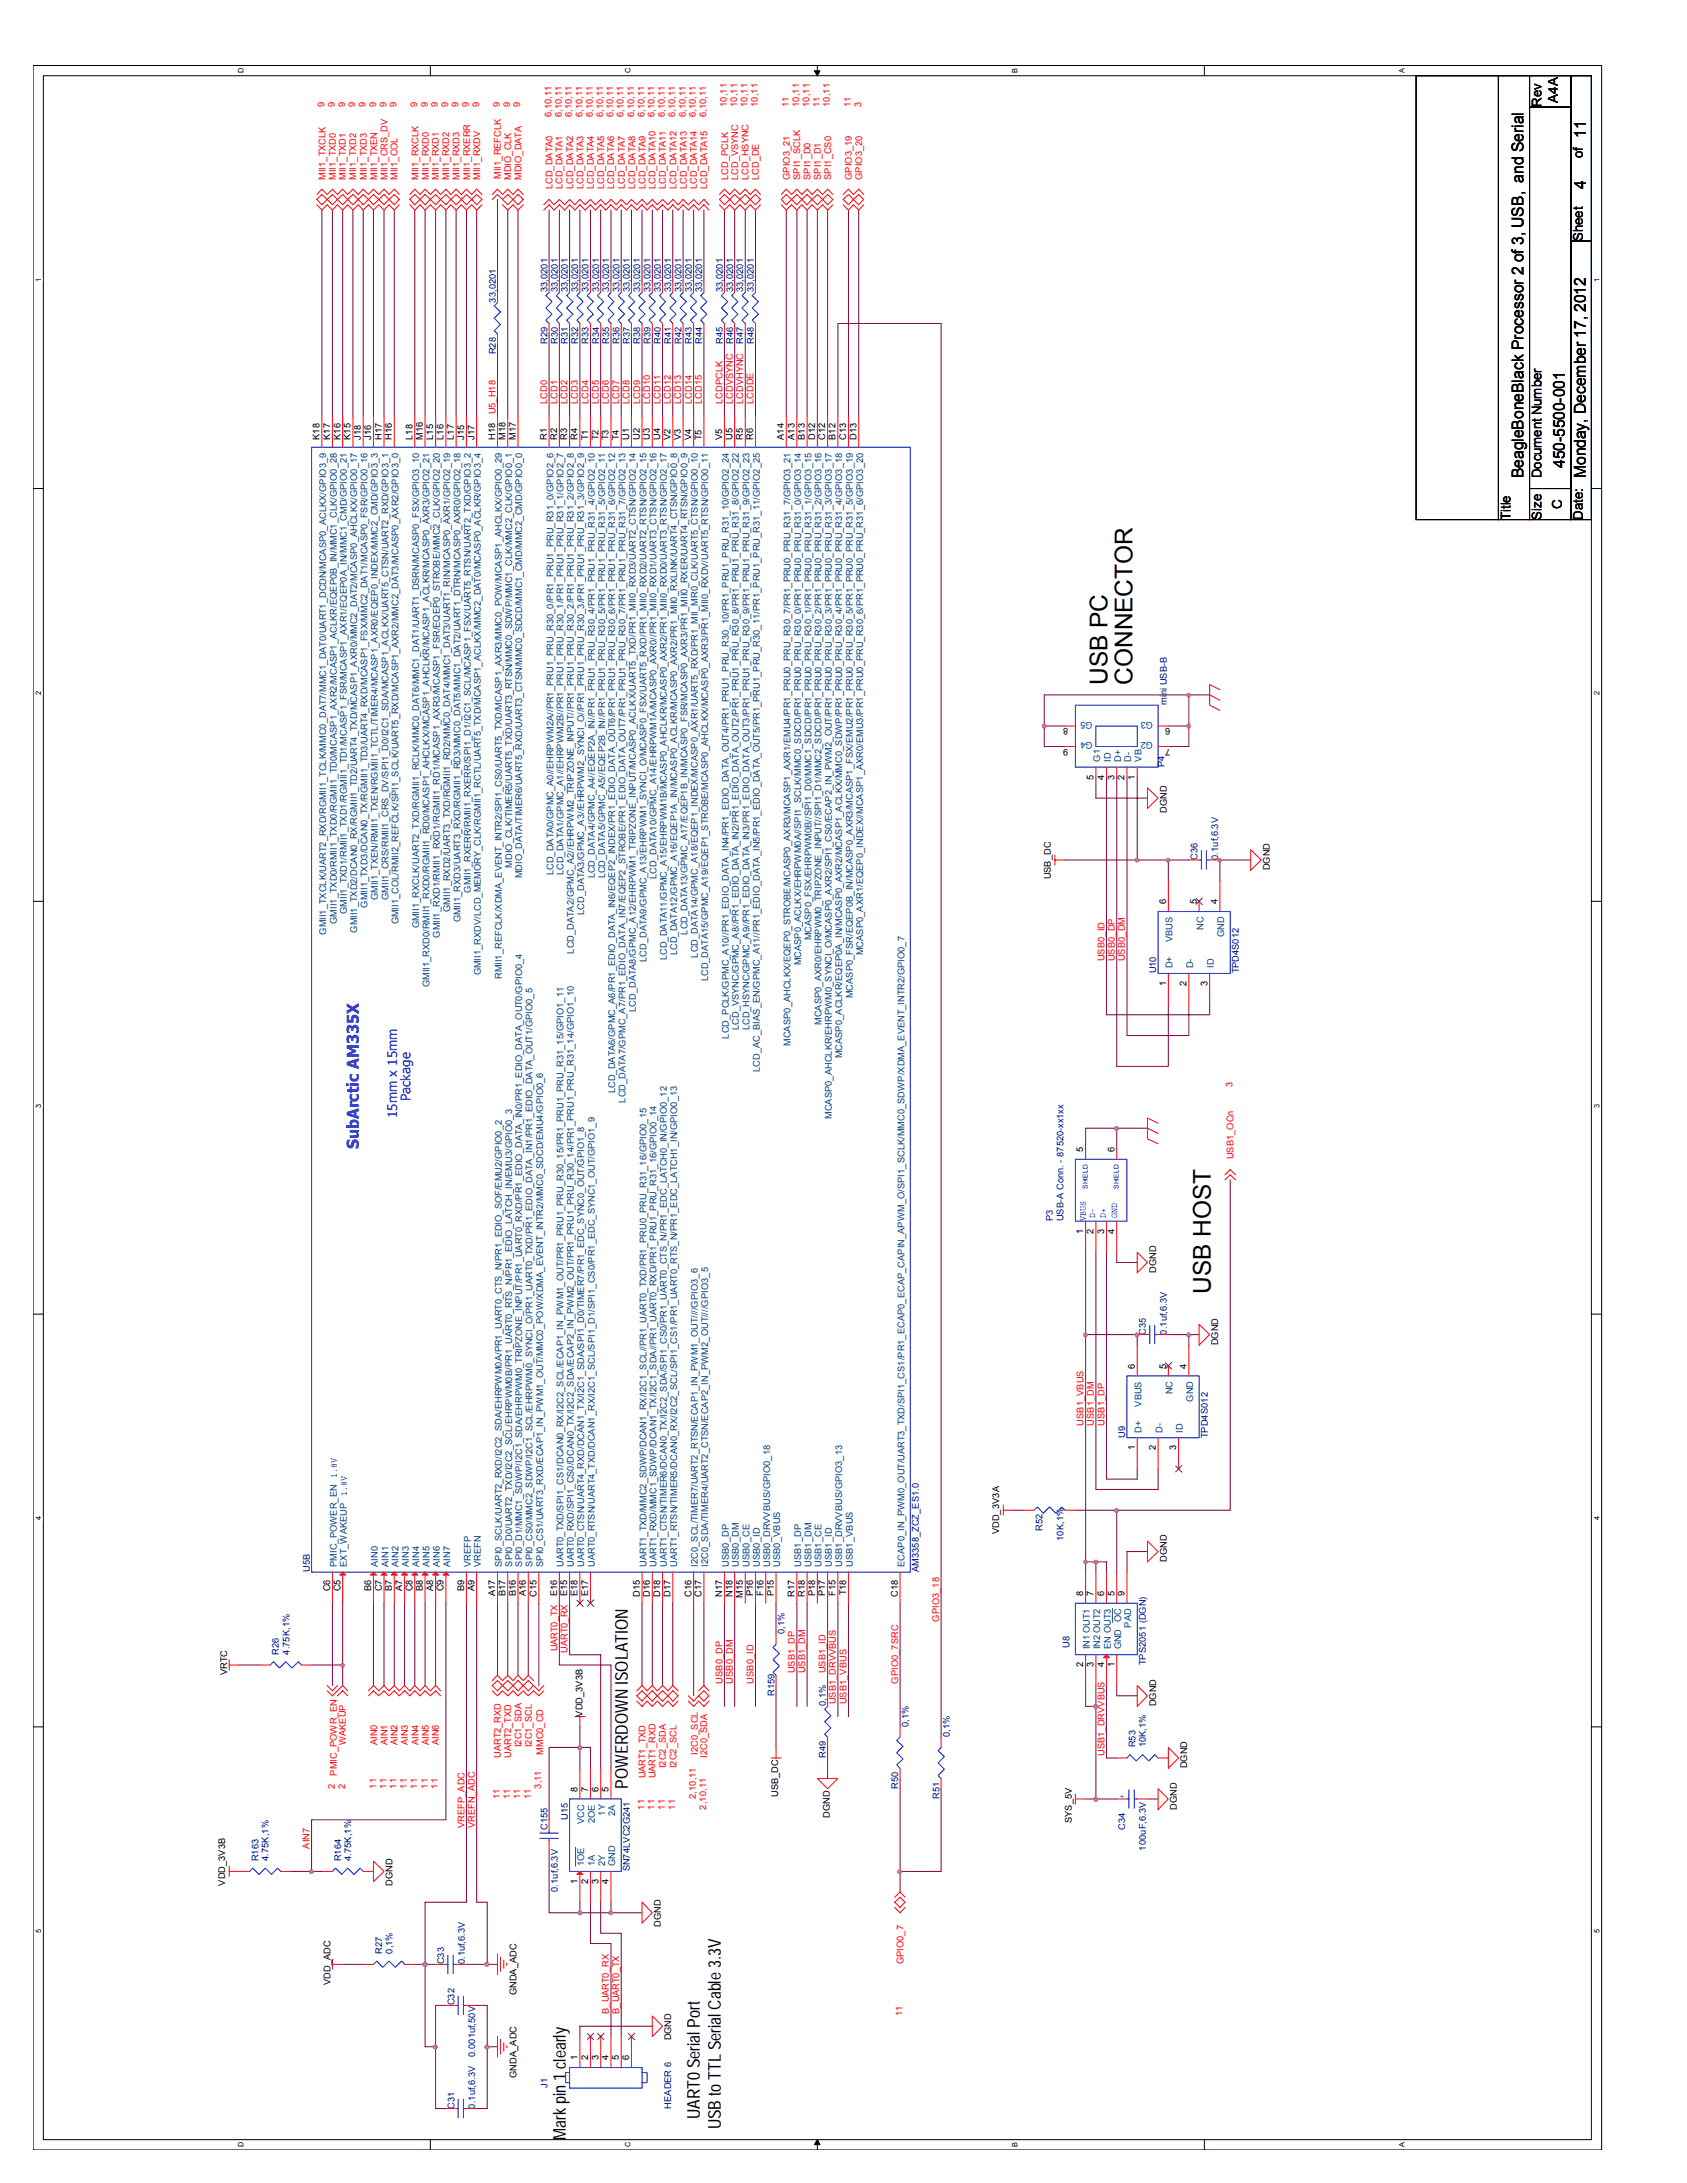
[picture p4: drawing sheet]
<svg xmlns="http://www.w3.org/2000/svg" width="216mm" height="279mm" viewBox="0 0 216 279" stroke-linecap="round" stroke-linejoin="round" font-family="sans-serif">
<defs><g id="words">
<g font-size="3.1">
<text x="141.7" y="87.6" transform="rotate(-90 141.7 87.6)">USB PC</text>
<text x="144.9" y="87.6" transform="rotate(-90 144.9 87.6)">CONNECTOR</text>
<text x="154.9" y="165.6" transform="rotate(-90 154.9 165.6)">USB HOST</text>
</g>
<g font-size="2.2">
<text x="80.3" y="228.9" transform="rotate(-90 80.3 228.9)">POWERDOWN ISOLATION</text>
<text x="72.4" y="273.9" transform="rotate(-90 72.4 273.9)">Mark pin 1 clearly</text>
<text x="89.6" y="271.2" transform="rotate(-90 89.6 271.2)">UART0 Serial Port</text>
<text x="92.2" y="272.5" transform="rotate(-90 92.2 272.5)">USB to TTL Serial Cable 3.3V</text>
</g>
<g font-size="2.1">
<text x="202.9" y="17.6" transform="rotate(-90 202.9 17.6)">11</text>
<text x="202.9" y="24.2" transform="rotate(-90 202.9 24.2)">4</text>
<text x="200.3" y="59.9" transform="rotate(-90 200.3 59.9)">450-5500-001</text>
<text x="195" y="61.2" transform="rotate(-90 195 61.2)">BeagleBoneBlack Processor 2 of 3, USB, and Serial</text>
<text x="202.9" y="61.2" transform="rotate(-90 202.9 61.2)">Monday, December 17, 2012</text>
</g>
<text font-size="2.1" fill="#00f" x="45.9" y="147.1" transform="rotate(-90 45.9 147.1)">SubArctic AM335X</text>
<g font-size="1.7">
<text x="197.3" y="13.7" transform="rotate(-90 197.3 13.7)">Rev</text>
<text x="199.4" y="13.1" transform="rotate(-90 199.4 13.1)">A4A</text>
<text x="202.6" y="20.3" transform="rotate(-90 202.6 20.3)">of</text>
<text x="202.6" y="30.8" transform="rotate(-90 202.6 30.8)">Sheet</text>
<text x="197.3" y="61.2" transform="rotate(-90 197.3 61.2)">Document Number</text>
<text x="199.9" y="65.2" transform="rotate(-90 199.9 65.2)">C</text>
<text x="193.3" y="66.5" transform="rotate(-90 193.3 66.5)">Title</text>
<text x="197.3" y="66.5" transform="rotate(-90 197.3 66.5)">Size</text>
<text x="202.6" y="66.5" transform="rotate(-90 202.6 66.5)">Date:</text>
</g>
<g font-size="1.7" fill="#00f">
<text x="50.8" y="143.1" transform="rotate(-90 50.8 143.1)">15mm x 15mm</text>
<text x="52.5" y="140.9" transform="rotate(-90 52.5 140.9)">Package</text>
</g>
<g font-size="1.2" fill="#f00">
<text x="41.5" y="13.7" transform="rotate(-90 41.5 13.7)">9</text>
<text x="42.8" y="13.7" transform="rotate(-90 42.8 13.7)">9</text>
<text x="44.2" y="13.7" transform="rotate(-90 44.2 13.7)">9</text>
<text x="45.5" y="13.7" transform="rotate(-90 45.5 13.7)">9</text>
<text x="46.8" y="13.7" transform="rotate(-90 46.8 13.7)">9</text>
<text x="48.1" y="13.7" transform="rotate(-90 48.1 13.7)">9</text>
<text x="49.4" y="13.7" transform="rotate(-90 49.4 13.7)">9</text>
<text x="50.8" y="13.7" transform="rotate(-90 50.8 13.7)">9</text>
<text x="53.4" y="13.7" transform="rotate(-90 53.4 13.7)">9</text>
<text x="54.7" y="13.7" transform="rotate(-90 54.7 13.7)">9</text>
<text x="56" y="13.7" transform="rotate(-90 56 13.7)">9</text>
<text x="57.4" y="13.7" transform="rotate(-90 57.4 13.7)">9</text>
<text x="58.7" y="13.7" transform="rotate(-90 58.7 13.7)">9</text>
<text x="60" y="13.7" transform="rotate(-90 60 13.7)">9</text>
<text x="61.3" y="13.7" transform="rotate(-90 61.3 13.7)">9</text>
<text x="64" y="13.7" transform="rotate(-90 64 13.7)">9</text>
<text x="65.3" y="13.7" transform="rotate(-90 65.3 13.7)">9</text>
<text x="66.6" y="13.7" transform="rotate(-90 66.6 13.7)">9</text>
<text x="70.6" y="15" transform="rotate(-90 70.6 15)">6,10,11</text>
<text x="71.9" y="15" transform="rotate(-90 71.9 15)">6,10,11</text>
<text x="73.2" y="15" transform="rotate(-90 73.2 15)">6,10,11</text>
<text x="74.5" y="15" transform="rotate(-90 74.5 15)">6,10,11</text>
<text x="75.9" y="15" transform="rotate(-90 75.9 15)">6,10,11</text>
<text x="77.2" y="15" transform="rotate(-90 77.2 15)">6,10,11</text>
<text x="78.5" y="15" transform="rotate(-90 78.5 15)">6,10,11</text>
<text x="79.8" y="15" transform="rotate(-90 79.8 15)">6,10,11</text>
<text x="81.2" y="15" transform="rotate(-90 81.2 15)">6,10,11</text>
<text x="82.5" y="15" transform="rotate(-90 82.5 15)">6,10,11</text>
<text x="83.8" y="15" transform="rotate(-90 83.8 15)">6,10,11</text>
<text x="85.1" y="15" transform="rotate(-90 85.1 15)">6,10,11</text>
<text x="86.4" y="15" transform="rotate(-90 86.4 15)">6,10,11</text>
<text x="87.8" y="15" transform="rotate(-90 87.8 15)">6,10,11</text>
<text x="89.1" y="15" transform="rotate(-90 89.1 15)">6,10,11</text>
<text x="90.4" y="15" transform="rotate(-90 90.4 15)">6,10,11</text>
<text x="93" y="13.7" transform="rotate(-90 93 13.7)">10,11</text>
<text x="94.4" y="13.7" transform="rotate(-90 94.4 13.7)">10,11</text>
<text x="95.7" y="13.7" transform="rotate(-90 95.7 13.7)">10,11</text>
<text x="97" y="13.7" transform="rotate(-90 97 13.7)">10,11</text>
<text x="101" y="13.7" transform="rotate(-90 101 13.7)">11</text>
<text x="102.3" y="13.7" transform="rotate(-90 102.3 13.7)">10,11</text>
<text x="103.6" y="13.7" transform="rotate(-90 103.6 13.7)">10,11</text>
<text x="104.9" y="13.7" transform="rotate(-90 104.9 13.7)">11</text>
<text x="106.2" y="13.7" transform="rotate(-90 106.2 13.7)">10,11</text>
<text x="108.9" y="13.7" transform="rotate(-90 108.9 13.7)">11</text>
<text x="110.2" y="13.7" transform="rotate(-90 110.2 13.7)">3</text>
<text x="41.7" y="23" transform="rotate(-90 41.7 23)">MII1_TXCLK</text>
<text x="43" y="23" transform="rotate(-90 43 23)">MII1_TXD0</text>
<text x="44.3" y="23" transform="rotate(-90 44.3 23)">MII1_TXD1</text>
<text x="45.6" y="23" transform="rotate(-90 45.6 23)">MII1_TXD2</text>
<text x="46.9" y="23" transform="rotate(-90 46.9 23)">MII1_TXD3</text>
<text x="48.3" y="23" transform="rotate(-90 48.3 23)">MII1_TXEN</text>
<text x="49.6" y="23" transform="rotate(-90 49.6 23)">MII1_CRS_DV</text>
<text x="50.9" y="23" transform="rotate(-90 50.9 23)">MII1_COL</text>
<text x="53.6" y="23" transform="rotate(-90 53.6 23)">MII1_RXCLK</text>
<text x="54.9" y="23" transform="rotate(-90 54.9 23)">MII1_RXD0</text>
<text x="56.2" y="23" transform="rotate(-90 56.2 23)">MII1_RXD1</text>
<text x="57.5" y="23" transform="rotate(-90 57.5 23)">MII1_RXD2</text>
<text x="58.8" y="23" transform="rotate(-90 58.8 23)">MII1_RXD3</text>
<text x="60.2" y="23" transform="rotate(-90 60.2 23)">MII1_RXERR</text>
<text x="61.5" y="23" transform="rotate(-90 61.5 23)">MII1_RXDV</text>
<text x="64.1" y="22.9" transform="rotate(-90 64.1 22.9)">MII1_REFCLK</text>
<text x="65.4" y="23" transform="rotate(-90 65.4 23)">MDIO_CLK</text>
<text x="66.8" y="23" transform="rotate(-90 66.8 23)">MDIO_DATA</text>
<text x="93.2" y="23" transform="rotate(-90 93.2 23)">LCD_PCLK</text>
<text x="94.5" y="23" transform="rotate(-90 94.5 23)">LCD_VSYNC</text>
<text x="95.8" y="23" transform="rotate(-90 95.8 23)">LCD_HSYNC</text>
<text x="97.1" y="23" transform="rotate(-90 97.1 23)">LCD_DE</text>
<text x="101.1" y="23" transform="rotate(-90 101.1 23)">GPIO3_21</text>
<text x="102.4" y="23" transform="rotate(-90 102.4 23)">SPI1_SCLK</text>
<text x="103.7" y="23" transform="rotate(-90 103.7 23)">SPI1_D0</text>
<text x="105" y="23" transform="rotate(-90 105 23)">SPI1_D1</text>
<text x="106.4" y="23" transform="rotate(-90 106.4 23)">SPI1_CS0</text>
<text x="109" y="23" transform="rotate(-90 109 23)">GPIO3_19</text>
<text x="110.3" y="23" transform="rotate(-90 110.3 23)">GPIO3_20</text>
<text x="70.7" y="24.2" transform="rotate(-90 70.7 24.2)">LCD_DATA0</text>
<text x="72" y="24.2" transform="rotate(-90 72 24.2)">LCD_DATA1</text>
<text x="73.4" y="24.2" transform="rotate(-90 73.4 24.2)">LCD_DATA2</text>
<text x="74.7" y="24.2" transform="rotate(-90 74.7 24.2)">LCD_DATA3</text>
<text x="76" y="24.2" transform="rotate(-90 76 24.2)">LCD_DATA4</text>
<text x="77.3" y="24.2" transform="rotate(-90 77.3 24.2)">LCD_DATA5</text>
<text x="78.6" y="24.2" transform="rotate(-90 78.6 24.2)">LCD_DATA6</text>
<text x="80" y="24.2" transform="rotate(-90 80 24.2)">LCD_DATA7</text>
<text x="81.3" y="24.2" transform="rotate(-90 81.3 24.2)">LCD_DATA8</text>
<text x="82.6" y="24.2" transform="rotate(-90 82.6 24.2)">LCD_DATA9</text>
<text x="83.9" y="24.2" transform="rotate(-90 83.9 24.2)">LCD_DATA10</text>
<text x="85.2" y="24.2" transform="rotate(-90 85.2 24.2)">LCD_DATA11</text>
<text x="86.6" y="24.2" transform="rotate(-90 86.6 24.2)">LCD_DATA12</text>
<text x="87.9" y="24.2" transform="rotate(-90 87.9 24.2)">LCD_DATA13</text>
<text x="89.2" y="24.2" transform="rotate(-90 89.2 24.2)">LCD_DATA14</text>
<text x="90.5" y="24.2" transform="rotate(-90 90.5 24.2)">LCD_DATA15</text>
<text x="63.4" y="53" transform="rotate(-90 63.4 53)">U5_H18</text>
<text x="70" y="51.7" transform="rotate(-90 70 51.7)">LCD0</text>
<text x="71.3" y="51.7" transform="rotate(-90 71.3 51.7)">LCD1</text>
<text x="72.6" y="51.7" transform="rotate(-90 72.6 51.7)">LCD2</text>
<text x="74" y="51.7" transform="rotate(-90 74 51.7)">LCD3</text>
<text x="75.3" y="51.7" transform="rotate(-90 75.3 51.7)">LCD4</text>
<text x="76.6" y="51.7" transform="rotate(-90 76.6 51.7)">LCD5</text>
<text x="77.9" y="51.7" transform="rotate(-90 77.9 51.7)">LCD6</text>
<text x="79.2" y="51.7" transform="rotate(-90 79.2 51.7)">LCD7</text>
<text x="80.6" y="51.7" transform="rotate(-90 80.6 51.7)">LCD8</text>
<text x="81.9" y="51.7" transform="rotate(-90 81.9 51.7)">LCD9</text>
<text x="83.2" y="51.7" transform="rotate(-90 83.2 51.7)">LCD10</text>
<text x="84.5" y="51.7" transform="rotate(-90 84.5 51.7)">LCD11</text>
<text x="85.9" y="51.7" transform="rotate(-90 85.9 51.7)">LCD12</text>
<text x="87.2" y="51.7" transform="rotate(-90 87.2 51.7)">LCD13</text>
<text x="88.5" y="51.7" transform="rotate(-90 88.5 51.7)">LCD14</text>
<text x="89.8" y="51.7" transform="rotate(-90 89.8 51.7)">LCD15</text>
<text x="92.5" y="51.7" transform="rotate(-90 92.5 51.7)">LCDPCLK</text>
<text x="93.8" y="51.7" transform="rotate(-90 93.8 51.7)">LCDVSYNC</text>
<text x="95.1" y="51.7" transform="rotate(-90 95.1 51.7)">LCDVHYNC</text>
<text x="96.4" y="51.7" transform="rotate(-90 96.4 51.7)">LCDDE</text>
<text x="141.4" y="123" transform="rotate(-90 141.4 123)">USB0_ID</text>
<text x="142.7" y="123" transform="rotate(-90 142.7 123)">USB0_DP</text>
<text x="144" y="123" transform="rotate(-90 144 123)">USB0_DM</text>
<text x="157.7" y="139.2" transform="rotate(-90 157.7 139.2)">3</text>
<text x="157.9" y="148.4" transform="rotate(-90 157.9 148.4)">USB1_OCn</text>
<text x="138.7" y="182.5" transform="rotate(-90 138.7 182.5)">USB1_VBUS</text>
<text x="140" y="182.5" transform="rotate(-90 140 182.5)">USB1_DM</text>
<text x="141.4" y="182.5" transform="rotate(-90 141.4 182.5)">USB1_DP</text>
<text x="120.2" y="207.6" transform="rotate(-90 120.2 207.6)">GPIO3_18</text>
<text x="71.3" y="211.4" transform="rotate(-90 71.3 211.4)">UART0_TX</text>
<text x="72.6" y="211.5" transform="rotate(-90 72.6 211.5)">UART0_RX</text>
<text x="92.5" y="215.5" transform="rotate(-90 92.5 215.5)">USB0_DP</text>
<text x="93.8" y="215.5" transform="rotate(-90 93.8 215.5)">USB0_DM</text>
<text x="96.4" y="215.5" transform="rotate(-90 96.4 215.5)">USB0_ID</text>
<text x="101.7" y="214.2" transform="rotate(-90 101.7 214.2)">USB1_DP</text>
<text x="103" y="214.2" transform="rotate(-90 103 214.2)">USB1_DM</text>
<text x="105.7" y="214.2" transform="rotate(-90 105.7 214.2)">USB1_ID</text>
<text x="114.9" y="215.5" transform="rotate(-90 114.9 215.5)">GPIO0_7SRC</text>
<text x="107" y="218.1" transform="rotate(-90 107 218.1)">USB1_DRVVBUS</text>
<text x="108.3" y="218.1" transform="rotate(-90 108.3 218.1)">USB1_VBUS</text>
<text x="43.1" y="227.2" transform="rotate(-90 43.1 227.2)">PMIC_POWR_EN</text>
<text x="44.3" y="223.4" transform="rotate(-90 44.3 223.4)">WAKEUP</text>
<text x="48.3" y="223.4" transform="rotate(-90 48.3 223.4)">AIN0</text>
<text x="49.6" y="223.4" transform="rotate(-90 49.6 223.4)">AIN1</text>
<text x="50.9" y="223.4" transform="rotate(-90 50.9 223.4)">AIN2</text>
<text x="52.2" y="223.4" transform="rotate(-90 52.2 223.4)">AIN3</text>
<text x="53.6" y="223.4" transform="rotate(-90 53.6 223.4)">AIN4</text>
<text x="54.9" y="223.4" transform="rotate(-90 54.9 223.4)">AIN5</text>
<text x="56.2" y="223.4" transform="rotate(-90 56.2 223.4)">AIN6</text>
<text x="64.1" y="225" transform="rotate(-90 64.1 225)">UART2_RXD</text>
<text x="65.4" y="225" transform="rotate(-90 65.4 225)">UART2_TXD</text>
<text x="66.8" y="223.6" transform="rotate(-90 66.8 223.6)">I2C1_SDA</text>
<text x="68.1" y="223.6" transform="rotate(-90 68.1 223.6)">I2C1_SCL</text>
<text x="69.5" y="224.6" transform="rotate(-90 69.5 224.6)">MMC0_CD</text>
<text x="82.6" y="227.6" transform="rotate(-90 82.6 227.6)">UART1_TXD</text>
<text x="83.9" y="227.6" transform="rotate(-90 83.9 227.6)">UART1_RXD</text>
<text x="85.2" y="226.3" transform="rotate(-90 85.2 226.3)">I2C2_SDA</text>
<text x="86.6" y="226.3" transform="rotate(-90 86.6 226.3)">I2C2_SCL</text>
<text x="89.3" y="224.6" transform="rotate(-90 89.3 224.6)">I2C0_SCL</text>
<text x="90.5" y="225" transform="rotate(-90 90.5 225)">I2C0_SDA</text>
<text x="141.4" y="224.7" transform="rotate(-90 141.4 224.7)">USB1_DRVVBUS</text>
<text x="42.8" y="228.9" transform="rotate(-90 42.8 228.9)">2</text>
<text x="44.2" y="228.9" transform="rotate(-90 44.2 228.9)">2</text>
<text x="48.1" y="228.9" transform="rotate(-90 48.1 228.9)">11</text>
<text x="49.4" y="228.9" transform="rotate(-90 49.4 228.9)">11</text>
<text x="50.8" y="228.9" transform="rotate(-90 50.8 228.9)">11</text>
<text x="52.1" y="228.9" transform="rotate(-90 52.1 228.9)">11</text>
<text x="53.4" y="228.9" transform="rotate(-90 53.4 228.9)">11</text>
<text x="54.7" y="228.9" transform="rotate(-90 54.7 228.9)">11</text>
<text x="56" y="228.9" transform="rotate(-90 56 228.9)">11</text>
<text x="59.4" y="234" transform="rotate(-90 59.4 234)">VREFP_ADC</text>
<text x="60.7" y="234" transform="rotate(-90 60.7 234)">VREFN_ADC</text>
<text x="64" y="230.3" transform="rotate(-90 64 230.3)">11</text>
<text x="65.3" y="230.3" transform="rotate(-90 65.3 230.3)">11</text>
<text x="66.6" y="230.3" transform="rotate(-90 66.6 230.3)">11</text>
<text x="67.9" y="230.3" transform="rotate(-90 67.9 230.3)">11</text>
<text x="69.3" y="228.9" transform="rotate(-90 69.3 228.9)">3,11</text>
<text x="82.5" y="231.6" transform="rotate(-90 82.5 231.6)">11</text>
<text x="83.8" y="231.6" transform="rotate(-90 83.8 231.6)">11</text>
<text x="85.1" y="231.6" transform="rotate(-90 85.1 231.6)">11</text>
<text x="86.4" y="231.6" transform="rotate(-90 86.4 231.6)">11</text>
<text x="89.1" y="230.3" transform="rotate(-90 89.1 230.3)">2,10,11</text>
<text x="90.4" y="231.6" transform="rotate(-90 90.4 231.6)">2,10,11</text>
<text x="39.6" y="236.6" transform="rotate(-90 39.6 236.6)">AIN7</text>
<text x="115.6" y="251.4" transform="rotate(-90 115.6 251.4)">GPIO0_7</text>
<text x="77.9" y="257.8" transform="rotate(-90 77.9 257.8)">B_UART0_RX</text>
<text x="79.2" y="257.8" transform="rotate(-90 79.2 257.8)">B_UART0_TX</text>
<text x="115.5" y="258" transform="rotate(-90 115.5 258)">11</text>
</g>
<g font-size="1.2" fill="#000080">
<text x="63.5" y="38.7" transform="rotate(-90 63.5 38.7)">33,0201</text>
<text x="70.1" y="37.4" transform="rotate(-90 70.1 37.4)">33,0201</text>
<text x="71.4" y="37.4" transform="rotate(-90 71.4 37.4)">33,0201</text>
<text x="72.7" y="37.4" transform="rotate(-90 72.7 37.4)">33,0201</text>
<text x="74" y="37.4" transform="rotate(-90 74 37.4)">33,0201</text>
<text x="75.3" y="37.4" transform="rotate(-90 75.3 37.4)">33,0201</text>
<text x="76.7" y="37.4" transform="rotate(-90 76.7 37.4)">33,0201</text>
<text x="78" y="37.4" transform="rotate(-90 78 37.4)">33,0201</text>
<text x="79.3" y="37.4" transform="rotate(-90 79.3 37.4)">33,0201</text>
<text x="80.6" y="37.4" transform="rotate(-90 80.6 37.4)">33,0201</text>
<text x="81.9" y="37.4" transform="rotate(-90 81.9 37.4)">33,0201</text>
<text x="83.3" y="37.4" transform="rotate(-90 83.3 37.4)">33,0201</text>
<text x="84.6" y="37.4" transform="rotate(-90 84.6 37.4)">33,0201</text>
<text x="85.9" y="37.4" transform="rotate(-90 85.9 37.4)">33,0201</text>
<text x="87.2" y="37.4" transform="rotate(-90 87.2 37.4)">33,0201</text>
<text x="88.5" y="37.4" transform="rotate(-90 88.5 37.4)">33,0201</text>
<text x="89.9" y="37.4" transform="rotate(-90 89.9 37.4)">33,0201</text>
<text x="92.5" y="37.4" transform="rotate(-90 92.5 37.4)">33,0201</text>
<text x="93.8" y="37.4" transform="rotate(-90 93.8 37.4)">33,0201</text>
<text x="95.1" y="37.4" transform="rotate(-90 95.1 37.4)">33,0201</text>
<text x="96.5" y="37.4" transform="rotate(-90 96.5 37.4)">33,0201</text>
<text x="63.5" y="45.3" transform="rotate(-90 63.5 45.3)">R28</text>
<text x="70.1" y="44" transform="rotate(-90 70.1 44)">R29</text>
<text x="71.4" y="44" transform="rotate(-90 71.4 44)">R30</text>
<text x="72.7" y="44" transform="rotate(-90 72.7 44)">R31</text>
<text x="74" y="44" transform="rotate(-90 74 44)">R32</text>
<text x="75.3" y="44" transform="rotate(-90 75.3 44)">R33</text>
<text x="76.7" y="44" transform="rotate(-90 76.7 44)">R34</text>
<text x="78" y="44" transform="rotate(-90 78 44)">R35</text>
<text x="79.3" y="44" transform="rotate(-90 79.3 44)">R36</text>
<text x="80.6" y="44" transform="rotate(-90 80.6 44)">R37</text>
<text x="81.9" y="44" transform="rotate(-90 81.9 44)">R38</text>
<text x="83.3" y="44" transform="rotate(-90 83.3 44)">R39</text>
<text x="84.6" y="44" transform="rotate(-90 84.6 44)">R40</text>
<text x="85.9" y="44" transform="rotate(-90 85.9 44)">R41</text>
<text x="87.2" y="44" transform="rotate(-90 87.2 44)">R42</text>
<text x="88.5" y="44" transform="rotate(-90 88.5 44)">R43</text>
<text x="89.9" y="44" transform="rotate(-90 89.9 44)">R44</text>
<text x="92.5" y="44" transform="rotate(-90 92.5 44)">R45</text>
<text x="93.8" y="44" transform="rotate(-90 93.8 44)">R46</text>
<text x="95.1" y="44" transform="rotate(-90 95.1 44)">R47</text>
<text x="96.5" y="44" transform="rotate(-90 96.5 44)">R48</text>
<text x="149.3" y="90.3" transform="rotate(-90 149.3 90.3)">mini USB-B</text>
<text x="149" y="98.2" transform="rotate(-90 149 98.2)">P4</text>
<text x="153.2" y="110.1" transform="rotate(-90 153.2 110.1)">C36</text>
<text x="155.9" y="110.1" transform="rotate(-90 155.9 110.1)">0.1uf,6.3V</text>
<text x="148" y="124.6" transform="rotate(-90 148 124.6)">U10</text>
<text x="158.5" y="124.6" transform="rotate(-90 158.5 124.6)">TPD4S012</text>
<text x="134.7" y="156.3" transform="rotate(-90 134.7 156.3)">P3</text>
<text x="136.1" y="156.3" transform="rotate(-90 136.1 156.3)">USB-A Conn. - 87520-xx1xx</text>
<text x="146.6" y="170.8" transform="rotate(-90 146.6 170.8)">C35</text>
<text x="149.3" y="170.8" transform="rotate(-90 149.3 170.8)">0.1uf,6.3V</text>
<text x="144" y="184" transform="rotate(-90 144 184)">U9</text>
<text x="154.6" y="184" transform="rotate(-90 154.6 184)">TPD4S012</text>
<text x="133.4" y="195.9" transform="rotate(-90 133.4 195.9)">R52</text>
<text x="136.1" y="197.2" transform="rotate(-90 136.1 197.2)">10K,1%</text>
<text x="39.7" y="201.2" transform="rotate(-90 39.7 201.2)">U5B</text>
<text x="117.6" y="201.2" transform="rotate(-90 117.6 201.2)">AM3358_ZCZ_ES1.0</text>
<text x="100.4" y="209.1" transform="rotate(-90 100.4 209.1)">0,1%</text>
<text x="35.7" y="211.8" transform="rotate(-90 35.7 211.8)">R26</text>
<text x="37" y="211.8" transform="rotate(-90 37 211.8)">4.75K,1%</text>
<text x="136.9" y="210.9" transform="rotate(-90 136.9 210.9)">U8</text>
<text x="146.6" y="213.1" transform="rotate(-90 146.6 213.1)">TPS2051 (DGN)</text>
<text x="99.1" y="217" transform="rotate(-90 99.1 217)">R159</text>
<text x="105.7" y="218.4" transform="rotate(-90 105.7 218.4)">0,1%</text>
<text x="116.3" y="221" transform="rotate(-90 116.3 221)">0,1%</text>
<text x="105.7" y="225" transform="rotate(-90 105.7 225)">R49</text>
<text x="121.5" y="222.3" transform="rotate(-90 121.5 222.3)">0,1%</text>
<text x="145.3" y="223.6" transform="rotate(-90 145.3 223.6)">R53</text>
<text x="146.6" y="223.6" transform="rotate(-90 146.6 223.6)">10K,1%</text>
<text x="72.7" y="232.9" transform="rotate(-90 72.7 232.9)">U15</text>
<text x="114.9" y="228.9" transform="rotate(-90 114.9 228.9)">R50</text>
<text x="120.2" y="230.3" transform="rotate(-90 120.2 230.3)">R51</text>
<text x="33.1" y="238.2" transform="rotate(-90 33.1 238.2)">R163</text>
<text x="34.4" y="238.2" transform="rotate(-90 34.4 238.2)">4.75K,1%</text>
<text x="43.6" y="238.2" transform="rotate(-90 43.6 238.2)">R164</text>
<text x="45" y="238.2" transform="rotate(-90 45 238.2)">4.75K,1%</text>
<text x="70.1" y="234.2" transform="rotate(-90 70.1 234.2)">C155</text>
<text x="80.6" y="239.5" transform="rotate(-90 80.6 239.5)">SN74LVC2G241</text>
<text x="144" y="234.2" transform="rotate(-90 144 234.2)">C34</text>
<text x="146.6" y="236.9" transform="rotate(-90 146.6 236.9)">100uF,6.3V</text>
<text x="71.4" y="242.1" transform="rotate(-90 71.4 242.1)">0.1uf,6.3V</text>
<text x="48.9" y="250.1" transform="rotate(-90 48.9 250.1)">R27</text>
<text x="50.2" y="250.1" transform="rotate(-90 50.2 250.1)">0,1%</text>
<text x="56.9" y="251.4" transform="rotate(-90 56.9 251.4)">C33</text>
<text x="59.5" y="251.4" transform="rotate(-90 59.5 251.4)">0.1uf,6.3V</text>
<text x="58.2" y="256.7" transform="rotate(-90 58.2 256.7)">C32</text>
<text x="60.8" y="263.3" transform="rotate(-90 60.8 263.3)">0.001uf,50V</text>
<text x="58.2" y="269.9" transform="rotate(-90 58.2 269.9)">C31</text>
<text x="60.8" y="269.9" transform="rotate(-90 60.8 269.9)">0.1uf,6.3V</text>
<text x="70.1" y="267.3" transform="rotate(-90 70.1 267.3)">J1</text>
<text x="85.9" y="269.9" transform="rotate(-90 85.9 269.9)">HEADER 6</text>
</g>
<g font-size="1.2">
<text x="40.9" y="56.3" transform="rotate(-90 40.9 56.3)">K18</text>
<text x="42.2" y="56.3" transform="rotate(-90 42.2 56.3)">K17</text>
<text x="43.6" y="56.3" transform="rotate(-90 43.6 56.3)">K16</text>
<text x="44.9" y="56.3" transform="rotate(-90 44.9 56.3)">K15</text>
<text x="46.2" y="56.3" transform="rotate(-90 46.2 56.3)">J18</text>
<text x="47.5" y="56.3" transform="rotate(-90 47.5 56.3)">J16</text>
<text x="48.9" y="56.3" transform="rotate(-90 48.9 56.3)">H17</text>
<text x="50.2" y="56.3" transform="rotate(-90 50.2 56.3)">H16</text>
<text x="52.8" y="56.3" transform="rotate(-90 52.8 56.3)">L18</text>
<text x="54.1" y="56.3" transform="rotate(-90 54.1 56.3)">M16</text>
<text x="55.5" y="56.3" transform="rotate(-90 55.5 56.3)">L15</text>
<text x="56.8" y="56.3" transform="rotate(-90 56.8 56.3)">L16</text>
<text x="58.1" y="56.3" transform="rotate(-90 58.1 56.3)">L17</text>
<text x="59.4" y="56.3" transform="rotate(-90 59.4 56.3)">J15</text>
<text x="60.7" y="56.3" transform="rotate(-90 60.7 56.3)">J17</text>
<text x="63.4" y="56.3" transform="rotate(-90 63.4 56.3)">H18</text>
<text x="64.7" y="56.3" transform="rotate(-90 64.7 56.3)">M18</text>
<text x="66" y="56.3" transform="rotate(-90 66 56.3)">M17</text>
<text x="70" y="56.3" transform="rotate(-90 70 56.3)">R1</text>
<text x="71.3" y="56.3" transform="rotate(-90 71.3 56.3)">R2</text>
<text x="72.6" y="56.3" transform="rotate(-90 72.6 56.3)">R3</text>
<text x="73.9" y="56.3" transform="rotate(-90 73.9 56.3)">R4</text>
<text x="75.3" y="56.3" transform="rotate(-90 75.3 56.3)">T1</text>
<text x="76.6" y="56.3" transform="rotate(-90 76.6 56.3)">T2</text>
<text x="77.9" y="56.3" transform="rotate(-90 77.9 56.3)">T3</text>
<text x="79.2" y="56.3" transform="rotate(-90 79.2 56.3)">T4</text>
<text x="80.5" y="56.3" transform="rotate(-90 80.5 56.3)">U1</text>
<text x="81.9" y="56.3" transform="rotate(-90 81.9 56.3)">U2</text>
<text x="83.2" y="56.3" transform="rotate(-90 83.2 56.3)">U3</text>
<text x="84.5" y="56.3" transform="rotate(-90 84.5 56.3)">U4</text>
<text x="85.8" y="56.3" transform="rotate(-90 85.8 56.3)">V2</text>
<text x="87.1" y="56.3" transform="rotate(-90 87.1 56.3)">V3</text>
<text x="88.5" y="56.3" transform="rotate(-90 88.5 56.3)">V4</text>
<text x="89.8" y="56.3" transform="rotate(-90 89.8 56.3)">T5</text>
<text x="92.4" y="56.3" transform="rotate(-90 92.4 56.3)">V5</text>
<text x="93.7" y="56.3" transform="rotate(-90 93.7 56.3)">U5</text>
<text x="95.1" y="56.3" transform="rotate(-90 95.1 56.3)">R5</text>
<text x="96.4" y="56.3" transform="rotate(-90 96.4 56.3)">R6</text>
<text x="100.3" y="56.3" transform="rotate(-90 100.3 56.3)">A14</text>
<text x="101.7" y="56.3" transform="rotate(-90 101.7 56.3)">A13</text>
<text x="103" y="56.3" transform="rotate(-90 103 56.3)">B13</text>
<text x="104.3" y="56.3" transform="rotate(-90 104.3 56.3)">D12</text>
<text x="105.6" y="56.3" transform="rotate(-90 105.6 56.3)">C12</text>
<text x="106.9" y="56.3" transform="rotate(-90 106.9 56.3)">B12</text>
<text x="108.3" y="56.3" transform="rotate(-90 108.3 56.3)">C13</text>
<text x="109.6" y="56.3" transform="rotate(-90 109.6 56.3)">D13</text>
<text x="136.7" y="93.2" transform="rotate(-180 136.7 93.2)">8</text>
<text x="136.7" y="95.8" transform="rotate(-180 136.7 95.8)">9</text>
<text x="149.8" y="95.8" transform="rotate(-180 149.8 95.8)">7</text>
<text x="149.8" y="93.2" transform="rotate(-180 149.8 93.2)">6</text>
<text x="140" y="99.8" transform="rotate(-90 140 99.8)">5</text>
<text x="141.3" y="99.8" transform="rotate(-90 141.3 99.8)">4</text>
<text x="142.6" y="99.8" transform="rotate(-90 142.6 99.8)">3</text>
<text x="143.9" y="99.8" transform="rotate(-90 143.9 99.8)">2</text>
<text x="145.2" y="99.8" transform="rotate(-90 145.2 99.8)">1</text>
<text x="149.3" y="104" transform="rotate(-90 149.3 104)">DGND</text>
<text x="134.5" y="112.6" transform="rotate(-90 134.5 112.6)">USB_DC</text>
<text x="162.5" y="111.4" transform="rotate(-90 162.5 111.4)">DGND</text>
<text x="149.2" y="115.7" transform="rotate(-90 149.2 115.7)">6</text>
<text x="153.2" y="115.7" transform="rotate(-90 153.2 115.7)">5</text>
<text x="155.8" y="115.7" transform="rotate(-90 155.8 115.7)">4</text>
<text x="149.2" y="126.2" transform="rotate(-90 149.2 126.2)">1</text>
<text x="151.8" y="126.2" transform="rotate(-90 151.8 126.2)">2</text>
<text x="154.5" y="126.2" transform="rotate(-90 154.5 126.2)">3</text>
<text x="138.6" y="147.4" transform="rotate(-90 138.6 147.4)">5</text>
<text x="142.6" y="147.4" transform="rotate(-90 142.6 147.4)">6</text>
<text x="138.6" y="157.9" transform="rotate(-90 138.6 157.9)">1</text>
<text x="140" y="157.9" transform="rotate(-90 140 157.9)">2</text>
<text x="141.3" y="157.9" transform="rotate(-90 141.3 157.9)">3</text>
<text x="142.6" y="157.9" transform="rotate(-90 142.6 157.9)">4</text>
<text x="148" y="162.9" transform="rotate(-90 148 162.9)">DGND</text>
<text x="155.9" y="172.2" transform="rotate(-90 155.9 172.2)">DGND</text>
<text x="145.2" y="175.2" transform="rotate(-90 145.2 175.2)">6</text>
<text x="149.2" y="175.2" transform="rotate(-90 149.2 175.2)">5</text>
<text x="151.8" y="175.2" transform="rotate(-90 151.8 175.2)">4</text>
<text x="145.2" y="185.6" transform="rotate(-90 145.2 185.6)">1</text>
<text x="147.9" y="185.6" transform="rotate(-90 147.9 185.6)">2</text>
<text x="150.5" y="185.6" transform="rotate(-90 150.5 185.6)">3</text>
<text x="127.9" y="196.3" transform="rotate(-90 127.9 196.3)">VDD_3V3A</text>
<text x="42.2" y="203.7" transform="rotate(-90 42.2 203.7)">C6</text>
<text x="43.6" y="203.7" transform="rotate(-90 43.6 203.7)">C5</text>
<text x="47.5" y="203.6" transform="rotate(-90 47.5 203.6)">B6</text>
<text x="48.9" y="203.7" transform="rotate(-90 48.9 203.7)">C7</text>
<text x="50.2" y="203.6" transform="rotate(-90 50.2 203.6)">B7</text>
<text x="51.5" y="203.6" transform="rotate(-90 51.5 203.6)">A7</text>
<text x="52.8" y="203.7" transform="rotate(-90 52.8 203.7)">C8</text>
<text x="54.1" y="203.6" transform="rotate(-90 54.1 203.6)">B8</text>
<text x="55.5" y="203.6" transform="rotate(-90 55.5 203.6)">A8</text>
<text x="56.8" y="203.7" transform="rotate(-90 56.8 203.7)">C9</text>
<text x="59.4" y="203.6" transform="rotate(-90 59.4 203.6)">B9</text>
<text x="60.7" y="203.6" transform="rotate(-90 60.7 203.6)">A9</text>
<text x="149.3" y="199.9" transform="rotate(-90 149.3 199.9)">DGND</text>
<text x="63.4" y="204.3" transform="rotate(-90 63.4 204.3)">A17</text>
<text x="64.7" y="204.3" transform="rotate(-90 64.7 204.3)">B17</text>
<text x="66" y="204.3" transform="rotate(-90 66 204.3)">B16</text>
<text x="67.3" y="204.3" transform="rotate(-90 67.3 204.3)">A16</text>
<text x="68.7" y="204.3" transform="rotate(-90 68.7 204.3)">C15</text>
<text x="71.3" y="204.3" transform="rotate(-90 71.3 204.3)">E16</text>
<text x="72.6" y="204.3" transform="rotate(-90 72.6 204.3)">E15</text>
<text x="73.9" y="204.3" transform="rotate(-90 73.9 204.3)">E18</text>
<text x="75.3" y="204.3" transform="rotate(-90 75.3 204.3)">E17</text>
<text x="81.9" y="204.3" transform="rotate(-90 81.9 204.3)">D15</text>
<text x="83.2" y="204.3" transform="rotate(-90 83.2 204.3)">D16</text>
<text x="84.5" y="204.3" transform="rotate(-90 84.5 204.3)">D18</text>
<text x="85.8" y="204.3" transform="rotate(-90 85.8 204.3)">D17</text>
<text x="88.5" y="204.3" transform="rotate(-90 88.5 204.3)">C16</text>
<text x="89.8" y="204.3" transform="rotate(-90 89.8 204.3)">C17</text>
<text x="92.4" y="204.3" transform="rotate(-90 92.4 204.3)">N17</text>
<text x="93.7" y="204.3" transform="rotate(-90 93.7 204.3)">N18</text>
<text x="95.1" y="204.5" transform="rotate(-90 95.1 204.5)">M15</text>
<text x="96.4" y="204.3" transform="rotate(-90 96.4 204.3)">P16</text>
<text x="97.7" y="204.2" transform="rotate(-90 97.7 204.2)">F16</text>
<text x="99" y="204.3" transform="rotate(-90 99 204.3)">P15</text>
<text x="101.7" y="204.3" transform="rotate(-90 101.7 204.3)">R17</text>
<text x="103" y="204.3" transform="rotate(-90 103 204.3)">R18</text>
<text x="104.3" y="204.3" transform="rotate(-90 104.3 204.3)">P18</text>
<text x="105.6" y="204.3" transform="rotate(-90 105.6 204.3)">P17</text>
<text x="106.9" y="204.2" transform="rotate(-90 106.9 204.2)">F15</text>
<text x="108.3" y="204.2" transform="rotate(-90 108.3 204.2)">T18</text>
<text x="114.9" y="204.3" transform="rotate(-90 114.9 204.3)">C18</text>
<text x="138.6" y="204.3" transform="rotate(-90 138.6 204.3)">8</text>
<text x="140" y="204.3" transform="rotate(-90 140 204.3)">7</text>
<text x="141.3" y="204.3" transform="rotate(-90 141.3 204.3)">6</text>
<text x="142.6" y="204.3" transform="rotate(-90 142.6 204.3)">5</text>
<text x="143.9" y="204.3" transform="rotate(-90 143.9 204.3)">9</text>
<text x="29.1" y="214.4" transform="rotate(-90 29.1 214.4)">VRTC</text>
<text x="138.6" y="213.4" transform="rotate(-90 138.6 213.4)">2</text>
<text x="140" y="213.4" transform="rotate(-90 140 213.4)">3</text>
<text x="141.3" y="213.4" transform="rotate(-90 141.3 213.4)">4</text>
<text x="142.6" y="213.4" transform="rotate(-90 142.6 213.4)">1</text>
<text x="74.5" y="219.7" transform="rotate(-90 74.5 219.7)">VDD_3V3B</text>
<text x="148" y="218.4" transform="rotate(-90 148 218.4)">DGND</text>
<text x="151.9" y="226.3" transform="rotate(-90 151.9 226.3)">DGND</text>
<text x="73.9" y="229.3" transform="rotate(-90 73.9 229.3)">8</text>
<text x="75.3" y="229.3" transform="rotate(-90 75.3 229.3)">7</text>
<text x="76.6" y="229.3" transform="rotate(-90 76.6 229.3)">6</text>
<text x="77.9" y="229.3" transform="rotate(-90 77.9 229.3)">5</text>
<text x="99.6" y="230" transform="rotate(-90 99.6 230)">USB_DC</text>
<text x="106.2" y="232.7" transform="rotate(-90 106.2 232.7)">DGND</text>
<text x="137.2" y="233.3" transform="rotate(-90 137.2 233.3)">SYS_5V</text>
<text x="150.6" y="231.6" transform="rotate(-90 150.6 231.6)">DGND</text>
<text x="28.8" y="241.3" transform="rotate(-90 28.8 241.3)">VDD_3V3B</text>
<text x="50.2" y="241.3" transform="rotate(-90 50.2 241.3)">DGND</text>
<text x="73.9" y="241.1" transform="rotate(-90 73.9 241.1)">1</text>
<text x="75.3" y="241.1" transform="rotate(-90 75.3 241.1)">2</text>
<text x="76.6" y="241.1" transform="rotate(-90 76.6 241.1)">3</text>
<text x="77.9" y="241.1" transform="rotate(-90 77.9 241.1)">4</text>
<text x="84.6" y="246.6" transform="rotate(-90 84.6 246.6)">DGND</text>
<text x="42.3" y="254" transform="rotate(-90 42.3 254)">VDD_ADC</text>
<text x="66.1" y="255.4" transform="rotate(-90 66.1 255.4)">GNDA_ADC</text>
<text x="73.9" y="263.7" transform="rotate(-90 73.9 263.7)">1</text>
<text x="75.3" y="263.7" transform="rotate(-90 75.3 263.7)">2</text>
<text x="76.6" y="263.7" transform="rotate(-90 76.6 263.7)">3</text>
<text x="77.9" y="263.7" transform="rotate(-90 77.9 263.7)">4</text>
<text x="79.2" y="263.7" transform="rotate(-90 79.2 263.7)">5</text>
<text x="80.5" y="263.7" transform="rotate(-90 80.5 263.7)">6</text>
<text x="85.9" y="261.2" transform="rotate(-90 85.9 261.2)">DGND</text>
<text x="66.1" y="265.9" transform="rotate(-90 66.1 265.9)">GNDA_ADC</text>
</g>
<g font-size="1.2" fill="#004080">
<text x="139.8" y="92.4" transform="rotate(-180 139.8 92.4)">G5</text>
<text x="139.8" y="95" transform="rotate(-180 139.8 95)">G4</text>
<text x="147.5" y="95" transform="rotate(-180 147.5 95)">G2</text>
<text x="147.5" y="92.4" transform="rotate(-180 147.5 92.4)">G3</text>
<text x="140.8" y="97.5" transform="rotate(-90 140.8 97.5)">G1</text>
<text x="142.2" y="97.5" transform="rotate(-90 142.2 97.5)">ID</text>
<text x="143.5" y="97.5" transform="rotate(-90 143.5 97.5)">D+</text>
<text x="144.8" y="97.5" transform="rotate(-90 144.8 97.5)">D-</text>
<text x="146.1" y="97.5" transform="rotate(-90 146.1 97.5)">VB</text>
<text x="65.5" y="111" transform="rotate(-90 65.5 111)">MDIO_CLK/TIMER5/UART5_TXD/UART3_RTSN/MMC0_SDWP/MMC1_CLK/MMC2_CLK/GPIO0_1</text>
<text x="66.8" y="112.4" transform="rotate(-90 66.8 112.4)">MDIO_DATA/TIMER6/UART5_RXD/UART3_CTSN/MMC0_SDCD/MMC1_CMD/MMC2_CMD/GPIO0_0</text>
<text x="70.8" y="112" transform="rotate(-90 70.8 112)">LCD_DATA0/GPMC_A0//EHRPWM2A//PR1_PRU1_PRU_R30_0/PR1_PRU1_PRU_R31_0/GPIO2_6</text>
<text x="72.1" y="112" transform="rotate(-90 72.1 112)">LCD_DATA1/GPMC_A1//EHRPWM2B//PR1_PRU1_PRU_R30_1/PR1_PRU1_PRU_R31_1/GPIO2_7</text>
<text x="76.1" y="112.4" transform="rotate(-90 76.1 112.4)">LCD_DATA4/GPMC_A4//EQEP2A_IN//PR1_PRU1_PRU_R30_4/PR1_PRU1_PRU_R31_4/GPIO2_10</text>
<text x="77.4" y="112.4" transform="rotate(-90 77.4 112.4)">LCD_DATA5/GPMC_A5//EQEP2B_IN//PR1_PRU1_PRU_R30_5/PR1_PRU1_PRU_R31_5/GPIO2_11</text>
<text x="84" y="112.5" transform="rotate(-90 84 112.5)">LCD_DATA10/GPMC_A14/EHRPWM1A/MCASP0_AXR0//PR1_MII0_RXD1/UART3_CTSN/GPIO2_16</text>
<text x="41.7" y="119.6" transform="rotate(-90 41.7 119.6)">GMII1_TXCLK/UART2_RXD/RGMII1_TCLK/MMC0_DAT7/MMC1_DAT0/UART1_DCDN/MCASP0_ACLKX/GPIO3_9</text>
<text x="43.1" y="118.2" transform="rotate(-90 43.1 118.2)">GMII1_TXD0/RMII1_TXD0/RGMII1_TD0/MCASP1_AXR2/MCASP1_ACLKR/EQEP0B_IN/MMC1_CLK/GPIO0_28</text>
<text x="44.4" y="117" transform="rotate(-90 44.4 117)">GMII1_TXD1/RMII1_TXD1/RGMII1_TD1/MCASP1_FSR/MCASP1_AXR1/EQEP0A_IN/MMC1_CMD/GPIO0_21</text>
<text x="45.7" y="119.4" transform="rotate(-90 45.7 119.4)">GMII1_TXD2/DCAN0_RX/RGMII1_TD2/UART4_TXD/MCASP1_AXR0/MMC2_DAT2/MCASP0_AHCLKX/GPIO0_17</text>
<text x="47" y="116.2" transform="rotate(-90 47 116.2)">GMII1_TXD3/DCAN0_TX/RGMII1_TD3/UART4_RXD/MCASP1_FSX/MMC2_DAT1/MCASP0_FSR/GPIO0_16</text>
<text x="48.3" y="115.2" transform="rotate(-90 48.3 115.2)">GMII1_TXEN/RMII1_TXEN/RGMII1_TCTL/TIMER4/MCASP1_AXR0/EQEP0_INDEX/MMC2_CMD/GPIO3_3</text>
<text x="49.7" y="115.2" transform="rotate(-90 49.7 115.2)">GMII1_CRS/RMII1_CRS_DV/SPI1_D0/I2C1_SDA/MCASP1_ACLKX/UART5_CTSN/UART2_RXD/GPIO3_1</text>
<text x="51" y="118.3" transform="rotate(-90 51 118.3)">GMII1_COL/RMII2_REFCLK/SPI1_SCLK/UART5_RXD/MCASP1_AXR2/MMC2_DAT3/MCASP0_AXR2/GPIO3_0</text>
<text x="53.6" y="118.8" transform="rotate(-90 53.6 118.8)">GMII1_RXCLK/UART2_TXD/RGMII1_RCLK/MMC0_DAT6/MMC1_DAT1/UART1_DSRN/MCASP0_FSX/GPIO3_10</text>
<text x="57.6" y="116.7" transform="rotate(-90 57.6 116.7)">GMII1_RXD2/UART3_TXD/RGMII1_RD2/MMC0_DAT4/MMC1_DAT3/UART1_RIN/MCASP0_AXR1/GPIO2_19</text>
<text x="58.9" y="118.1" transform="rotate(-90 58.9 118.1)">GMII1_RXD3/UART3_RXD/RGMII1_RD3/MMC0_DAT5/MMC1_DAT2/UART1_DTRN/MCASP0_AXR0/GPIO2_18</text>
<text x="60.2" y="114.3" transform="rotate(-90 60.2 114.3)">GMII1_RXERR/RMII1_RXERR/SPI1_D1/I2C1_SCL/MCASP1_FSX/UART5_RTSN/UART2_TXD/GPIO3_2</text>
<text x="74.8" y="117.1" transform="rotate(-90 74.8 117.1)">LCD_DATA3/GPMC_A3//EHRPWM2_SYNCI_O//PR1_PRU1_PRU_R30_3/PR1_PRU1_PRU_R31_3/GPIO2_9</text>
<text x="88" y="119.6" transform="rotate(-90 88 119.6)">LCD_DATA13/GPMC_A17/EQEP1B_IN/MCASP0_FSR/MCASP0_AXR3/PR1_MII0_RXER/UART4_RTSN/GPIO0_9</text>
<text x="154" y="119" transform="rotate(-90 154 119)">NC</text>
<text x="156.7" y="120" transform="rotate(-90 156.7 120)">GND</text>
<text x="56.3" y="120" transform="rotate(-90 56.3 120)">GMII1_RXD1/RMII1_RXD1/RGMII1_RD1/MCASP1_AXR3/MCASP1_FSR/EQEP0_STROBE/MMC2_CLK/GPIO2_20</text>
<text x="61.6" y="124.8" transform="rotate(-90 61.6 124.8)">GMII1_RXDV/LCD_MEMORY_CLK/RGMII1_RCTL/UART5_TXD/MCASP1_ACLKX/MMC2_DAT0/MCASP0_ACLKR/GPIO3_4</text>
<text x="64.2" y="125.3" transform="rotate(-90 64.2 125.3)">RMII1_REFCLK/XDMA_EVENT_INTR2/SPI1_CS0/UART5_TXD/MCASP1_AXR3/MMC0_POW/MCASP1_AHCLKX/GPIO0_29</text>
<text x="73.4" y="122" transform="rotate(-90 73.4 122)">LCD_DATA2/GPMC_A2//EHRPWM2_TRIPZONE_INPUT//PR1_PRU1_PRU_R30_2/PR1_PRU1_PRU_R31_2/GPIO2_8</text>
<text x="82.7" y="123.1" transform="rotate(-90 82.7 123.1)">LCD_DATA9/GPMC_A13/EHRPWM1_SYNCI_O/MCASP0_FSX/UART5_RXD/PR1_MII0_RXD2/UART2_RTSN/GPIO2_15</text>
<text x="85.3" y="122.9" transform="rotate(-90 85.3 122.9)">LCD_DATA11/GPMC_A15/EHRPWM1B/MCASP0_AHCLKR/MCASP0_AXR2/PR1_MII0_RXD0/UART3_RTSN/GPIO2_17</text>
<text x="86.7" y="122.3" transform="rotate(-90 86.7 122.3)">LCD_DATA12/GPMC_A16/EQEP1A_IN/MCASP0_ACLKR/MCASP0_AXR2/PR1_MII0_RXLINK/UART4_CTSN/GPIO0_8</text>
<text x="89.3" y="122.6" transform="rotate(-90 89.3 122.6)">LCD_DATA14/GPMC_A18/EQEP1_INDEX/MCASP0_AXR1/UART5_RXD/PR1_MII_MR0_CLK/UART5_CTSN/GPIO0_10</text>
<text x="90.6" y="125.6" transform="rotate(-90 90.6 125.6)">LCD_DATA15/GPMC_A19/EQEP1_STROBE/MCASP0_AHCLKX/MCASP0_AXR3/PR1_MII0_RXDV/UART5_RTSN/GPIO0_11</text>
<text x="102.5" y="123.6" transform="rotate(-90 102.5 123.6)">MCASP0_ACLKX/EHRPWM0A//SPI1_SCLK/MMC0_SDCD/PR1_PRU0_PRU_R30_0/PR1_PRU0_PRU_R31_0/GPIO3_14</text>
<text x="103.8" y="120.4" transform="rotate(-90 103.8 120.4)">MCASP0_FSX/EHRPWM0B//SPI1_D0/MMC1_SDCD/PR1_PRU0_PRU_R30_1/PR1_PRU0_PRU_R31_1/GPIO3_15</text>
<text x="110.4" y="122.3" transform="rotate(-90 110.4 122.3)">MCASP0_AXR1/EQEP0_INDEX//MCASP1_AXR0/EMU3/PR1_PRU0_PRU_R30_6/PR1_PRU0_PRU_R31_6/GPIO3_20</text>
<text x="150.1" y="123.9" transform="rotate(-90 150.1 123.9)">D+</text>
<text x="150.1" y="120.6" transform="rotate(-90 150.1 120.6)">VBUS</text>
<text x="152.7" y="123.9" transform="rotate(-90 152.7 123.9)">D-</text>
<text x="155.4" y="123.9" transform="rotate(-90 155.4 123.9)">ID</text>
<text x="54.9" y="126.4" transform="rotate(-90 54.9 126.4)">GMII1_RXD0/RMII1_RXD0/RGMII1_RD0/MCASP1_AHCLKX/MCASP1_AHCLKR/MCASP1_ACLKR/MCASP0_AXR3/GPIO2_21</text>
<text x="81.4" y="129.5" transform="rotate(-90 81.4 129.5)">LCD_DATA8/GPMC_A12/EHRPWM1_TRIPZONE_INPUT/MCASP0_ACLKX/UART5_TXD/PR1_MII0_RXD3/UART2_CTSN/GPIO2_14</text>
<text x="94.6" y="131.8" transform="rotate(-90 94.6 131.8)">LCD_VSYNC/GPMC_A8//PR1_EDIO_DATA_IN2/PR1_EDIO_DATA_OUT2/PR1_PRU1_PRU_R30_8/PR1_PRU1_PRU_R31_8/GPIO2_22</text>
<text x="95.9" y="131.9" transform="rotate(-90 95.9 131.9)">LCD_HSYNC/GPMC_A9//PR1_EDIO_DATA_IN3/PR1_EDIO_DATA_OUT3/PR1_PRU1_PRU_R30_9/PR1_PRU1_PRU_R31_9/GPIO2_23</text>
<text x="105.2" y="131.2" transform="rotate(-90 105.2 131.2)">MCASP0_AXR0/EHRPWM0_TRIPZONE_INPUT//SPI1_D1/MMC2_SDCD/PR1_PRU0_PRU_R30_2/PR1_PRU0_PRU_R31_2/GPIO3_16</text>
<text x="109.1" y="127.8" transform="rotate(-90 109.1 127.8)">MCASP0_FSR/EQEP0B_IN/MCASP0_AXR3/MCASP1_FSX/EMU2/PR1_PRU0_PRU_R30_5/PR1_PRU0_PRU_R31_5/GPIO3_19</text>
<text x="93.3" y="132.9" transform="rotate(-90 93.3 132.9)">LCD_PCLK/GPMC_A10//PR1_EDIO_DATA_IN4/PR1_EDIO_DATA_OUT4/PR1_PRU1_PRU_R30_10/PR1_PRU1_PRU_R31_10/GPIO2_24</text>
<text x="97.2" y="137.2" transform="rotate(-90 97.2 137.2)">LCD_AC_BIAS_EN/GPMC_A11//PR1_EDIO_DATA_IN5/PR1_EDIO_DATA_OUT5/PR1_PRU1_PRU_R30_11/PR1_PRU1_PRU_R31_11/GPIO2_25</text>
<text x="101.2" y="133.9" transform="rotate(-90 101.2 133.9)">MCASP0_AHCLKX/EQEP0_STROBE/MCASP0_AXR3/MCASP1_AXR1/EMU4/PR1_PRU0_PRU_R30_7/PR1_PRU0_PRU_R31_7/GPIO3_21</text>
<text x="107.8" y="135.5" transform="rotate(-90 107.8 135.5)">MCASP0_ACLKR/EQEP0A_IN/MCASP0_AXR2/MCASP1_ACLKX/MMC0_SDWP/PR1_PRU0_PRU_R30_4/PR1_PRU0_PRU_R31_4/GPIO3_18</text>
<text x="78.7" y="139.9" transform="rotate(-90 78.7 139.9)">LCD_DATA6/GPMC_A6/PR1_EDIO_DATA_IN6/EQEP2_INDEX/PR1_EDIO_DATA_OUT6/PR1_PRU1_PRU_R30_6/PR1_PRU1_PRU_R31_6/GPIO2_12</text>
<text x="80.1" y="141.1" transform="rotate(-90 80.1 141.1)">LCD_DATA7/GPMC_A7/PR1_EDIO_DATA_IN7/EQEP2_STROBE/PR1_EDIO_DATA_OUT7/PR1_PRU1_PRU_R30_7/PR1_PRU1_PRU_R31_7/GPIO2_13</text>
<text x="106.5" y="143.2" transform="rotate(-90 106.5 143.2)">MCASP0_AHCLKR/EHRPWM0_SYNCI_O/MCASP0_AXR2/SPI1_CS0/ECAP2_IN_PWM2_OUT/PR1_PRU0_PRU_R30_3/PR1_PRU0_PRU_R31_3/GPIO3_17</text>
<text x="150.1" y="178.5" transform="rotate(-90 150.1 178.5)">NC</text>
<text x="152.7" y="179.4" transform="rotate(-90 152.7 179.4)">GND</text>
<text x="146.1" y="183.3" transform="rotate(-90 146.1 183.3)">D+</text>
<text x="146.1" y="180" transform="rotate(-90 146.1 180)">VBUS</text>
<text x="148.8" y="183.3" transform="rotate(-90 148.8 183.3)">D-</text>
<text x="151.4" y="183.3" transform="rotate(-90 151.4 183.3)">ID</text>
<text x="43.1" y="200.5" transform="rotate(-90 43.1 200.5)">PMIC_POWER_EN 1.8V</text>
<text x="44.4" y="200.5" transform="rotate(-90 44.4 200.5)">EXT_WAKEUP</text>
<text x="48.3" y="200.5" transform="rotate(-90 48.3 200.5)">AIN0</text>
<text x="49.7" y="200.5" transform="rotate(-90 49.7 200.5)">AIN1</text>
<text x="51" y="200.5" transform="rotate(-90 51 200.5)">AIN2</text>
<text x="52.3" y="200.5" transform="rotate(-90 52.3 200.5)">AIN3</text>
<text x="53.6" y="200.5" transform="rotate(-90 53.6 200.5)">AIN4</text>
<text x="54.9" y="200.5" transform="rotate(-90 54.9 200.5)">AIN5</text>
<text x="56.3" y="200.5" transform="rotate(-90 56.3 200.5)">AIN6</text>
<text x="57.6" y="200.5" transform="rotate(-90 57.6 200.5)">AIN7</text>
<text x="60.2" y="200.5" transform="rotate(-90 60.2 200.5)">VREFP</text>
<text x="61.6" y="200.5" transform="rotate(-90 61.6 200.5)">VREFN</text>
<text x="64.2" y="200.5" transform="rotate(-90 64.2 200.5)">SPI0_SCLK/UART2_RXD/I2C2_SDA/EHRPWM0A/PR1_UART0_CTS_N/PR1_EDIO_SOF/EMU2/GPIO0_2</text>
<text x="65.5" y="200.5" transform="rotate(-90 65.5 200.5)">SPI0_D0/UART2_TXD/I2C2_SCL/EHRPWM0B/PR1_UART0_RTS_N/PR1_EDIO_LATCH_IN/EMU3/GPIO0_3</text>
<text x="66.8" y="200.5" transform="rotate(-90 66.8 200.5)">SPI0_D1/MMC1_SDWP/I2C1_SDA/EHRPWM0_TRIPZONE_INPUT/PR1_UART0_RXD/PR1_EDIO_DATA_IN0/PR1_EDIO_DATA_OUT0/GPIO0_4</text>
<text x="68.2" y="200.5" transform="rotate(-90 68.2 200.5)">SPI0_CS0/MMC2_SDWP/I2C1_SCL/EHRPWM0_SYNCI_O/PR1_UART0_TXD/PR1_EDIO_DATA_IN1/PR1_EDIO_DATA_OUT1/GPIO0_5</text>
<text x="69.5" y="200.5" transform="rotate(-90 69.5 200.5)">SPI0_CS1/UART3_RXD/ECAP1_IN_PWM1_OUT/MMC0_POW/XDMA_EVENT_INTR2/MMC0_SDCD/EMU4/GPIO0_6</text>
<text x="72.1" y="200.5" transform="rotate(-90 72.1 200.5)">UART0_TXD/SPI1_CS1/DCAN0_RX/I2C2_SCL/ECAP1_IN_PWM1_OUT/PR1_PRU1_PRU_R30_15/PR1_PRU1_PRU_R31_15/GPIO1_11</text>
<text x="73.4" y="200.5" transform="rotate(-90 73.4 200.5)">UART0_RXD/SPI1_CS0/DCAN0_TX/I2C2_SDA/ECAP2_IN_PWM2_OUT/PR1_PRU1_PRU_R30_14/PR1_PRU1_PRU_R31_14/GPIO1_10</text>
<text x="74.8" y="200.5" transform="rotate(-90 74.8 200.5)">UART0_CTSN/UART4_RXD/DCAN1_TX/I2C1_SDA/SPI1_D0/TIMER7/PR1_EDC_SYNC0_OUT/GPIO1_8</text>
<text x="76.1" y="200.5" transform="rotate(-90 76.1 200.5)">UART0_RTSN/UART4_TXD/DCAN1_RX/I2C1_SCL/SPI1_D1/SPI1_CS0/PR1_EDC_SYNC1_OUT/GPIO1_9</text>
<text x="82.7" y="200.5" transform="rotate(-90 82.7 200.5)">UART1_TXD/MMC2_SDWP/DCAN1_RX/I2C1_SCL//PR1_UART0_TXD/PR1_PRU0_PRU_R31_16/GPIO0_15</text>
<text x="84" y="200.5" transform="rotate(-90 84 200.5)">UART1_RXD/MMC1_SDWP/DCAN1_TX/I2C1_SDA//PR1_UART0_RXD/PR1_PRU1_PRU_R31_16/GPIO0_14</text>
<text x="85.3" y="200.5" transform="rotate(-90 85.3 200.5)">UART1_CTSN/TIMER6/DCAN0_TX/I2C2_SDA/SPI1_CS0/PR1_UART0_CTS_N/PR1_EDC_LATCH0_IN/GPIO0_12</text>
<text x="86.7" y="200.5" transform="rotate(-90 86.7 200.5)">UART1_RTSN/TIMER5/DCAN0_RX/I2C2_SCL/SPI1_CS1/PR1_UART0_RTS_N/PR1_EDC_LATCH1_IN/GPIO0_13</text>
<text x="89.3" y="200.5" transform="rotate(-90 89.3 200.5)">I2C0_SCL/TIMER7/UART2_RTSN/ECAP1_IN_PWM1_OUT////GPIO3_6</text>
<text x="90.6" y="200.5" transform="rotate(-90 90.6 200.5)">I2C0_SDA/TIMER4/UART2_CTSN/ECAP2_IN_PWM2_OUT////GPIO3_5</text>
<text x="93.3" y="200.5" transform="rotate(-90 93.3 200.5)">USB0_DP</text>
<text x="94.6" y="200.5" transform="rotate(-90 94.6 200.5)">USB0_DM</text>
<text x="95.9" y="200.5" transform="rotate(-90 95.9 200.5)">USB0_CE</text>
<text x="97.2" y="200.5" transform="rotate(-90 97.2 200.5)">USB0_ID</text>
<text x="98.6" y="200.5" transform="rotate(-90 98.6 200.5)">USB0_DRVVBUS/GPIO0_18</text>
<text x="99.9" y="200.5" transform="rotate(-90 99.9 200.5)">USB0_VBUS</text>
<text x="102.5" y="200.5" transform="rotate(-90 102.5 200.5)">USB1_DP</text>
<text x="103.8" y="200.5" transform="rotate(-90 103.8 200.5)">USB1_DM</text>
<text x="105.2" y="200.5" transform="rotate(-90 105.2 200.5)">USB1_CE</text>
<text x="106.5" y="200.5" transform="rotate(-90 106.5 200.5)">USB1_ID</text>
<text x="107.8" y="200.5" transform="rotate(-90 107.8 200.5)">USB1_DRVVBUS/GPIO3_13</text>
<text x="109.1" y="200.5" transform="rotate(-90 109.1 200.5)">USB1_VBUS</text>
<text x="115.7" y="200.5" transform="rotate(-90 115.7 200.5)">ECAP0_IN_PWM0_OUT/UART3_TXD/SPI1_CS1/PR1_ECAP0_ECAP_CAPIN_APWM_O/SPI1_SCLK/MMC0_SDWP/XDMA_EVENT_INTR2/GPIO0_7</text>
<text x="143.5" y="207.6" transform="rotate(-90 143.5 207.6)">OC</text>
<text x="144.8" y="208.3" transform="rotate(-90 144.8 208.3)">PAD</text>
<text x="139.5" y="211.1" transform="rotate(-90 139.5 211.1)">IN1 OUT1</text>
<text x="140.8" y="211.1" transform="rotate(-90 140.8 211.1)">IN2 OUT2</text>
<text x="142.2" y="211.1" transform="rotate(-90 142.2 211.1)">EN OUT3</text>
<text x="143.5" y="211.1" transform="rotate(-90 143.5 211.1)">GND</text>
<text x="74.8" y="233.4" transform="rotate(-90 74.8 233.4)">VCC</text>
<text x="76.1" y="233.3" transform="rotate(-90 76.1 233.3)">2OE</text>
<text x="77.4" y="232.4" transform="rotate(-90 77.4 232.4)">1Y</text>
<text x="78.7" y="232.4" transform="rotate(-90 78.7 232.4)">2A</text>
<text x="74.8" y="238.8" transform="rotate(-90 74.8 238.8)">1OE</text>
<text x="76.1" y="238.8" transform="rotate(-90 76.1 238.8)">1A</text>
<text x="77.4" y="238.8" transform="rotate(-90 77.4 238.8)">2Y</text>
<text x="78.7" y="238.8" transform="rotate(-90 78.7 238.8)">GND</text>
</g>
<g font-size="1.2" fill="#00f">
<text x="140.2" y="155.9" transform="rotate(-90 140.2 155.9)">D-</text>
<text x="141.5" y="155.9" transform="rotate(-90 141.5 155.9)">D+</text>
<text x="143" y="155.9" transform="rotate(-90 143 155.9)">GND</text>
<text x="139" y="156.3" transform="rotate(-90 139 156.3)">VBUS</text>
<text x="44.4" y="191.4" transform="rotate(-90 44.4 191.4)">1.8V</text>
<text x="143.9" y="230.3" transform="rotate(-90 143.9 230.3)">+</text>
</g>
<g font-size=".9">
<text x="31.2" y="9.4" transform="rotate(-90 31.2 9.4)">D</text>
<text x="80.7" y="9.4" transform="rotate(-90 80.7 9.4)">C</text>
<text x="130.2" y="9.4" transform="rotate(-90 130.2 9.4)">B</text>
<text x="179.7" y="9.4" transform="rotate(-90 179.7 9.4)">A</text>
<text x="5.2" y="36.1" transform="rotate(-90 5.2 36.1)">1</text>
<text x="204.7" y="36.1" transform="rotate(-90 204.7 36.1)">1</text>
<text x="5.2" y="88.9" transform="rotate(-90 5.2 88.9)">2</text>
<text x="204.7" y="88.9" transform="rotate(-90 204.7 88.9)">2</text>
<text x="5.2" y="141.8" transform="rotate(-90 5.2 141.8)">3</text>
<text x="204.7" y="141.8" transform="rotate(-90 204.7 141.8)">3</text>
<text x="5.2" y="194.6" transform="rotate(-90 5.2 194.6)">4</text>
<text x="204.7" y="194.6" transform="rotate(-90 204.7 194.6)">4</text>
<text x="5.2" y="247.4" transform="rotate(-90 5.2 247.4)">5</text>
<text x="204.7" y="247.4" transform="rotate(-90 204.7 247.4)">5</text>
<text x="31.2" y="274.8" transform="rotate(-90 31.2 274.8)">D</text>
<text x="80.7" y="274.8" transform="rotate(-90 80.7 274.8)">C</text>
<text x="130.2" y="274.8" transform="rotate(-90 130.2 274.8)">B</text>
<text x="179.7" y="274.8" transform="rotate(-90 179.7 274.8)">A</text>
</g>
<g font-size=".9" fill="#00f">
<text x="139.2" y="152.2" transform="rotate(-90 139.2 152.2)">SHIELD</text>
<text x="143.2" y="152.2" transform="rotate(-90 143.2 152.2)">SHIELD</text>
</g>
</g></defs>
<path d="M4.2 8.4h200.8v266.8h-200.8zM5.5 9.7h198.2v264.2h-198.2z" fill="none" stroke="#000" stroke-width=".13"/>
<g fill="#fff">
<path d="M4.4 246.9h1.1v.5h-1.1z"/>
<path d="M203.8 246.9h1.1v.5h-1.1z"/>
</g>
<path d="M4.2 221h1.3M203.7 221h1.3" fill="none" stroke="#000" stroke-width=".13"/>
<g fill="#fff">
<path d="M4.4 194.1h1.1v.5h-1.1z"/>
<path d="M203.8 194.1h1.1v.5h-1.1z"/>
</g>
<path d="M4.2 168.2h1.3M203.7 168.2h1.3" fill="none" stroke="#000" stroke-width=".13"/>
<g fill="#fff">
<path d="M4.4 141.3h1.1v.5h-1.1z"/>
<path d="M203.8 141.3h1.1v.5h-1.1z"/>
</g>
<path d="M4.2 115.4h1.3M203.7 115.4h1.3" fill="none" stroke="#000" stroke-width=".13"/>
<g fill="#fff">
<path d="M4.4 88.4h1.1v.5h-1.1z"/>
<path d="M203.8 88.4h1.1v.5h-1.1z"/>
</g>
<path d="M4.2 62.5h1.3M203.7 62.5h1.3" fill="none" stroke="#000" stroke-width=".13"/>
<g fill="#fff">
<path d="M4.4 35.6h1.1v.5h-1.1z"/>
<path d="M203.8 35.6h1.1v.5h-1.1z"/>
<path d="M30.3 274.2h1.1v.6h-1.1z"/>
<path d="M30.3 8.7h1.1v.7h-1.1z"/>
<path d="M79.8 274.2h1.1v.6h-1.1z"/>
<path d="M79.8 8.7h1.1v.7h-1.1z"/>
</g>
<path d="M55.1 8.4v1.3M55.1 273.9v1.3" fill="none" stroke="#000" stroke-width=".13"/>
<g fill="#fff">
<path d="M129.4 274.2h1v.6h-1z"/>
<path d="M129.4 8.7h1v.7h-1z"/>
</g>
<path d="M104.6 8.4v1.3M104.6 273.9v1.3" fill="none" stroke="#000" stroke-width=".13"/>
<path d="M104.2 9.1h.7l-.3 .6zM104.6 273.9l.3 .6h-.7z" fill="#000" stroke="#000" stroke-width=".13"/>
<g fill="#fff">
<path d="M178.9 274.2h1.1v.6h-1.1z"/>
<path d="M178.9 8.7h1.1v.7h-1.1z"/>
</g>
<path d="M154.1 8.4v1.3M181.2 9.7h10.6v56.8h-10.6zM191.8 9.7h3.9v56.8h-3.9zM195.7 13.7h5.3v48.8h-5.3zM195.7 9.7h5.3v4h-5.3zM201 9.7h2.7v21.1h-2.7zM201 30.8h2.7v35.7h-2.7zM195.7 62.5h5.3v4h-5.3zM154.1 273.9v1.3" fill="none" stroke="#000" stroke-width=".13"/>
<g fill="none" stroke="#800040" stroke-width=".13">
<path d="M41.2 26.9v26.4M42.5 26.9v26.4M43.9 26.9v26.4M45.2 26.9v26.4M46.5 26.9v26.4M47.8 26.9v26.4M49.1 26.9v26.4M50.5 26.9v26.4M53.1 26.9v26.4M54.4 26.9v26.4M55.8 26.9v26.4M57.1 26.9v26.4"/>
<path d="M58.4 26.9v26.4M59.7 26.9v26.4M61 26.9v26.4M63.7 25.5v11.9M65 26.9v26.4M66.3 26.9v26.4M70.3 26.9v9.2M71.6 26.9v9.2M72.9 26.9v9.2M74.2 26.9v9.2M75.6 26.9v9.2M76.9 26.9v9.2"/>
<path d="M78.2 26.9v9.2M79.5 26.9v9.2M80.8 26.9v9.2M82.2 26.9v9.2M83.5 26.9v9.2M84.8 26.9v9.2M86.1 26.9v9.2M87.4 26.9v9.2M88.8 26.9v9.2M90.1 26.9v9.2M92.7 26.9v9.2M94 26.9v9.2"/>
<path d="M95.4 26.9v9.2M96.7 26.9v9.2M100.6 26.9v26.4M102 26.9v26.4M103.3 26.9v26.4M104.6 26.9v26.4M105.9 26.9v26.4M108.6 26.9v26.4M109.9 26.9v26.4M63.7 44v9.3M70.3 42.7v10.6M71.6 42.7v10.6"/>
<path d="M72.9 42.7v10.6M74.2 42.7v10.6M75.6 42.7v10.6M76.9 42.7v10.6M78.2 42.7v10.6M79.5 42.7v10.6M80.8 42.7v10.6M82.2 42.7v10.6M83.5 42.7v10.6M84.8 42.7v10.6M86.1 42.7v10.6M87.4 42.7v10.6"/>
<path d="M88.8 42.7v10.6M90.1 42.7v10.6M92.7 42.7v10.6M94 42.7v10.6M95.4 42.7v10.6M96.7 42.7v10.6M107.2 53.3v-11.9h13.2v180.9M133.6 92.9h2.7M140.2 99.5v2.7h6.7M141.6 99.5v30.4h13.2v-1.3M142.9 99.5v37h6.6v-7.9M144.2 99.5v33h7.9v-3.9"/>
<path d="M145.5 99.5v10.6M149.5 92.9h2.6M152.1 88.9v6.6h-2.6M154.8 88.9h-21.2v6.6h2.7M136.3 110.1h9.2M145.5 110.1h4v2.6M149.5 110.1h2.6M160.1 110.1h-4v2.6M142.9 144.4v2.7M146.9 144.4h-8v2.7M157.4 151v42.3h-19.8M138.9 170.8h6.6v1.4"/>
<path d="M138.9 160.3v40.9M140.2 160.3v30.3h8v-2.6M141.6 160.3v29h3.9v-1.3M142.9 160.3v1.3h2.6M149.5 170.8h4M152.1 170.8v1.4M129.7 193.3h1.3M138.9 199.9h2.7v1.3M140.2 199.9v1.3M142.9 193.3v7.9M146.9 198.6h-2.7v2.6M30.6 213.1h2.7"/>
<path d="M39.9 213.1h4M42.5 205.2v10.5M43.9 205.2v10.5M47.8 205.2v10.5M49.1 205.2v10.5M50.5 205.2v10.5M51.8 205.2v10.5M53.1 205.2v10.5M54.4 205.2v10.5M55.8 205.2v10.5M57.1 205.2v27.7h-17.2v6.6M59.7 205.2v38.3h-5.3v18.5h1.4"/>
<path d="M61 205.2v38.3h1.4v7.9M63.7 205.2v9.2M65 205.2v9.2M66.3 205.2v9.2M67.6 205.2v9.2M69 205.2v10.5M71.6 205.2v7.9h6.6v13.2M72.9 205.2v6.6h4v14.5M82.2 205.2v10.5M83.5 205.2v10.5M84.8 205.2v10.5M86.1 205.2v10.5"/>
<path d="M88.8 205.2v11.8M90.1 205.2v10.5M92.7 205.2v13.2M94 205.2v13.2M96.7 205.2v13.2M99.3 205.2v3.9M99.3 215.7v7.9M102 205.2v13.2M103.3 205.2v13.2M105.9 205.2v11.8M107.2 205.2v14.5M108.6 205.2v14.5"/>
<path d="M115.2 205.2v15.8M138.9 215.7v2.7h1.3M140.2 215.7v14.6M141.6 215.7v9.3h1.3M142.9 215.7v1.3h2.6M37.3 239.5h3.9M70.3 236.9v7.9h3.9M74.2 221v2.6h1.4v2.7M74.2 226.3v-2.7h-3.9v9.3M105.9 223.6v4M115.2 227.6v14.5M120.4 228.9v10.6h-5.2"/>
<path d="M138.9 230.3h4M146.9 230.3h1.3M43.9 251.4h2.6M53.1 251.4h2.7M57.1 256.7h-1.3v5.3M59.7 251.4h4M61 256.7h1.4v13.2h-1.4M74.2 243.5v1.3h4M75.6 243.5v5.3h2.6v11.8M76.9 243.5v3.9h2.6v13.2M78.2 243.5v1.3h4M83.5 259.3h-9.3v1.3"/>
<path d="M55.8 262v7.9h1.3M62.4 262h1.3"/>
</g>
<g fill="#f0f" stroke="#f0f" stroke-width=".13">
<path d="M43.7 213l.1-.1 .2 .1 .1 .1-.1 .2h-.3z" fill-rule="evenodd"/>
<path d="M62.2 261.8h.3l.1 .2-.1 .2h-.4v-.2z" fill-rule="evenodd"/>
<path d="M55.6 261.8h.3l.1 .2-.1 .2h-.4v-.2z" fill-rule="evenodd"/>
<path d="M115 239.3l.3 .1 .1 .2-.1 .1h-.3l-.1-.1z" fill-rule="evenodd"/>
<path d="M140.1 199.7l.3 .1 .1 .1-.1 .2h-.3l-.1-.2z" fill-rule="evenodd"/>
<path d="M138.7 199.8l.2-.1 .2 .1v.1v.2h-.4z" fill-rule="evenodd"/>
<path d="M142.7 193.2l.2-.1 .1 .1 .1 .1-.1 .2h-.3z" fill-rule="evenodd"/>
<path d="M151.9 88.8l.2-.1 .2 .1 .1 .2-.1 .1h-.4z" fill-rule="evenodd"/>
<path d="M145.3 109.9h.2h.2l.1 .2-.1 .2h-.4z" fill-rule="evenodd"/>
<path d="M149.3 109.9h.2h.2v.2v.2h-.4z" fill-rule="evenodd"/>
<path d="M155.9 109.9h.2h.2v.2v.2h-.4z" fill-rule="evenodd"/>
<path d="M39.7 239.4l.1-.1 .2 .1 .1 .2-.1 .1h-.3z" fill-rule="evenodd"/>
<path d="M43.7 213l.1-.1 .2 .1 .1 .1-.1 .2h-.3z" fill-rule="evenodd"/>
<path d="M62.2 261.8h.3l.1 .2-.1 .2h-.4v-.2z" fill-rule="evenodd"/>
<path d="M55.6 261.8h.3l.1 .2-.1 .2h-.4v-.2z" fill-rule="evenodd"/>
<path d="M115 239.3l.3 .1 .1 .2-.1 .1h-.3l-.1-.1z" fill-rule="evenodd"/>
<path d="M140.1 199.7l.3 .1 .1 .1-.1 .2h-.3l-.1-.2z" fill-rule="evenodd"/>
<path d="M138.7 199.8l.2-.1 .2 .1v.1v.2h-.4z" fill-rule="evenodd"/>
<path d="M142.7 193.2l.2-.1 .1 .1 .1 .1-.1 .2h-.3z" fill-rule="evenodd"/>
<path d="M151.9 88.8l.2-.1 .2 .1 .1 .2-.1 .1h-.4z" fill-rule="evenodd"/>
<path d="M145.3 109.9h.2h.2l.1 .2-.1 .2h-.4z" fill-rule="evenodd"/>
<path d="M149.3 109.9h.2h.2v.2v.2h-.4z" fill-rule="evenodd"/>
<path d="M155.9 109.9h.2h.2v.2v.2h-.4z" fill-rule="evenodd"/>
<path d="M39.7 239.4l.1-.1 .2 .1 .1 .2-.1 .1h-.3z" fill-rule="evenodd"/>
<circle cx="54.4" cy="251.4" r=".26"/>
<circle cx="62.3" cy="251.4" r=".26"/>
<circle cx="140.3" cy="218.4" r=".26"/>
<circle cx="142.9" cy="144.4" r=".25"/>
<circle cx="138.9" cy="170.9" r=".25"/>
<circle cx="140.3" cy="230.3" r=".26"/>
<circle cx="152.1" cy="170.9" r=".25"/>
<circle cx="145.5" cy="170.9" r=".25"/>
<circle cx="152.1" cy="92.9" r=".25"/>
<circle cx="133.6" cy="92.9" r=".26"/>
<circle cx="78.2" cy="244.8" r=".25"/>
<circle cx="74.2" cy="223.7" r=".26"/>
<circle cx="74.2" cy="244.8" r=".26"/>
</g>
<g fill="none" stroke="#f00" stroke-width=".13">
<path d="M40.6 26.2l.6 .7 .7-.7 .6 .7 .7-.7 .7 .7 .6-.7 .7 .7 .6-.7 .7 .7 .7-.7 .6 .7 .7-.7 .6 .7 .7-.7 .7 .7 .6-.7M40.6 24.9l.6-.7 .7 .7 .6-.7 .7 .7 .7-.7 .6 .7 .7-.7 .6 .7 .7-.7 .7 .7 .6-.7 .7 .7 .6-.7 .7 .7 .7-.7 .6 .7M41.2 24.9l.7 .6-.7 .7-.6-.7zM41.9 25.5l.6 .7 .7-.7M41.9 25.5l.6-.6 .7 .6M43.2 25.5l.7 .7 .6-.7M43.2 25.5l.7-.6 .6 .6M44.5 25.5l.7 .7 .6-.7M44.5 25.5l.7-.6 .6 .6M45.8 25.5l.7 .7 .7-.7M45.8 25.5l.7-.6 .7 .6M47.2 25.5l.6 .7 .7-.7"/>
<path d="M47.2 25.5l.6-.6 .7 .6M48.5 25.5l.6 .7 .7-.7M48.5 25.5l.6-.6 .7 .6M49.8 25.5l.7-.6 .6 .6-.6 .7zM52.5 26.2l.6 .7 .7-.7 .6 .7 .7-.7 .7 .7 .6-.7 .7 .7 .6-.7 .7 .7 .7-.7 .6 .7 .7-.7 .6 .7 .7-.7M52.5 24.9l.6-.7 .7 .7 .6-.7 .7 .7 .7-.7 .6 .7 .7-.7 .6 .7 .7-.7 .7 .7 .6-.7 .7 .7 .6-.7 .7 .7M53.1 24.9l.7 .6-.7 .7-.6-.7zM53.8 25.5l.6 .7 .7-.7M53.8 25.5l.6-.6 .7 .6M55.1 25.5l.7 .7 .6-.7M55.1 25.5l.7-.6 .6 .6M56.4 25.5l.7 .7 .6-.7"/>
<path d="M56.4 25.5l.7-.6 .6 .6M57.7 25.5l.7 .7 .7-.7M57.7 25.5l.7-.6 .7 .6M59.1 25.5l.6 .7 .7-.7M59.1 25.5l.6-.6 .7 .6M61 24.9l.7 .6-.7 .7-.6-.7zM63 24.9l.7-.7 .6 .7 .7-.7 .7 .7 .6-.7 .7 .7M63 25.5l.7-.6 .6 .6M63.7 37.4v1.3M64.3 26.2l.7 .7 .7-.7 .6 .7 .7-.7M64.3 25.5l.7 .7 .7-.7M64.3 25.5l.7-.6 .7 .6"/>
<path d="M66.3 24.9l.7 .6-.7 .7-.6-.7zM69.6 26.2l.7-.7 .6 .7 .7-.7 .7 .7 .6-.7 .7 .7 .6-.7 .7 .7 .7-.7 .6 .7 .7-.7 .6 .7 .7-.7 .7 .7 .6-.7 .7 .7 .6-.7 .7 .7 .7-.7 .6 .7 .7-.7 .6 .7 .7-.7 .7 .7 .6-.7 .7 .7 .6-.7 .7 .7 .7-.7 .6 .7 .7-.7 .6 .7M69.6 26.9l.7-.7 .6 .7 .7-.7 .7 .7 .6-.7 .7 .7 .6-.7 .7 .7 .7-.7 .6 .7 .7-.7 .6 .7 .7-.7 .7 .7 .6-.7 .7 .7 .6-.7 .7 .7 .7-.7 .6 .7 .7-.7 .6 .7 .7-.7 .7 .7 .6-.7 .7 .7 .6-.7 .7 .7 .7-.7 .6 .7 .7-.7 .6 .7M70.3 36.1v1.3M71.6 36.1v1.3M72.9 36.1v1.3M74.2 36.1v1.3M75.6 36.1v1.3M76.9 36.1v1.3M78.2 36.1v1.3M79.5 36.1v1.3M80.8 36.1v1.3"/>
<path d="M82.2 36.1v1.3M83.5 36.1v1.3M84.8 36.1v1.3M86.1 36.1v1.3M87.4 36.1v1.3M88.8 36.1v1.3M90.1 36.1v1.3M92.1 26.2l.6 .7 .7-.7 .6 .7 .7-.7 .7 .7 .6-.7 .7 .7 .6-.7M92.1 24.9l.6-.7 .7 .7 .6-.7 .7 .7 .7-.7 .6 .7 .7-.7 .6 .7M92.7 24.9l.7 .6-.7 .7-.6-.7zM92.7 36.1v1.3M93.4 25.5l.6 .7 .7-.7"/>
<path d="M93.4 25.5l.6-.6 .7 .6M94 36.1v1.3M94.7 25.5l.7 .7 .6-.7M94.7 25.5l.7-.6 .6 .6M95.4 36.1v1.3M96 25.5l.7-.6 .6 .6-.6 .7zM96.7 36.1v1.3M100 26.2l.6 .7 .7-.7 .7 .7 .6-.7 .7 .7 .6-.7 .7 .7 .7-.7 .6 .7 .7-.7M100 24.9l.6-.7 .7 .7 .7-.7 .6 .7 .7-.7 .6 .7 .7-.7 .7 .7 .6-.7 .7 .7M100.6 24.9l.7 .6-.7 .7-.6-.7zM101.3 25.5l.7 .7 .6-.7M101.3 25.5l.7-.6 .6 .6"/>
<path d="M102.6 25.5l.7 .7 .6-.7M102.6 25.5l.7-.6 .6 .6M103.9 25.5l.7 .7 .7-.7M103.9 25.5l.7-.6 .7 .6M105.9 24.9l.7 .6-.7 .7-.6-.7zM107.9 26.2l.7 .7 .6-.7 .7 .7 .6-.7M107.9 25.5l.7-.6 .6 .6-.6 .7zM107.9 24.9l.7-.7 .6 .7 .7-.7 .6 .7M109.2 25.5l.7-.6 .6 .6-.6 .7zM41.2 53.3v3.9M42.5 53.3v3.9M43.9 53.3v3.9"/>
<path d="M45.2 53.3v3.9M46.5 53.3v3.9M47.8 53.3v3.9M49.1 53.3v3.9M50.5 53.3v3.9M53.1 53.3v3.9M54.4 53.3v3.9M55.8 53.3v3.9M57.1 53.3v3.9M58.4 53.3v3.9M59.7 53.3v3.9M61 53.3v3.9"/>
<path d="M63.7 42.7v1.3M63.7 53.3v3.9M65 53.3v3.9M66.3 53.3v3.9M70.3 41.4v1.3M70.3 53.3v3.9M71.6 41.4v1.3M71.6 53.3v3.9M72.9 41.4v1.3M72.9 53.3v3.9M74.2 41.4v1.3M74.2 53.3v3.9"/>
<path d="M75.6 41.4v1.3M75.6 53.3v3.9M76.9 41.4v1.3M76.9 53.3v3.9M78.2 41.4v1.3M78.2 53.3v3.9M79.5 41.4v1.3M79.5 53.3v3.9M80.8 41.4v1.3M80.8 53.3v3.9M82.2 41.4v1.3M82.2 53.3v3.9"/>
<path d="M83.5 41.4v1.3M83.5 53.3v3.9M84.8 41.4v1.3M84.8 53.3v3.9M86.1 41.4v1.3M86.1 53.3v3.9M87.4 41.4v1.3M87.4 53.3v3.9M88.8 41.4v1.3M88.8 53.3v3.9M90.1 41.4v1.3M90.1 53.3v3.9"/>
<path d="M92.7 41.4v1.3M92.7 53.3v3.9M94 41.4v1.3M94 53.3v3.9M95.4 41.4v1.3M95.4 53.3v3.9M96.7 41.4v1.3M96.7 53.3v3.9M100.6 53.3v3.9M102 53.3v3.9M103.3 53.3v3.9M104.6 53.3v3.9"/>
<path d="M105.9 53.3v3.9M107.2 53.3v3.9M108.6 53.3v3.9M109.9 53.3v3.9M136.3 95.5h1.3M136.3 92.9h1.3M140.2 98.2v1.3M141.6 98.2v1.3M142.9 98.2v1.3M144.2 98.2v1.3M145.5 98.2v1.3M148.2 95.5h1.3"/>
<path d="M148.2 92.9h1.3M154.8 88.9l1.3 .7M156.1 88.3l-1.3-.7v2.7l1.3 .6M135 110.1h1.3M135 109.4v1.3M146.9 100.8l1.3 1.4-1.3 1.3zM149.5 112.7v4M152.1 110.1h1.4M153.5 115.4v1.3M154.8 110.1h1.3M156.1 112.7v4M160.1 108.8l1.3 1.3-1.3 1.3z"/>
<path d="M149.5 124.6v4M152.1 124.6v4M154.8 124.6v4M138.9 147.1v1.3M138.9 156.3v4M140.2 156.3v4M141.6 156.3v4M142.9 147.1v1.3M142.9 156.3v4M146.9 144.4l1.3 .7M148.2 143.8l-1.3-.7v2.7l1.3 .6M156.8 150.4l.6-.7 .7 .7"/>
<path d="M156.8 151l.6-.6 .7 .6M145.5 160.3l1.4 1.3-1.4 1.3zM145.5 172.2v3.9M145.5 170.8h1.4M148.2 170.8h1.3M149.5 174.8v1.3M152.1 172.2v3.9M153.5 169.5l1.3 1.3-1.3 1.4zM128.4 193.3h1.3M128.4 192.6v1.3M131 193.3h1.3M136.3 193.3h1.3"/>
<path d="M145.5 184v4M146.9 197.2l1.3 1.4-1.3 1.3zM148.2 184v4M150.8 184v4M29.3 213.1h1.3M29.3 212.4v1.3M33.3 213.1h1.3M38.6 213.1h1.3M41.9 216.4l.6 .6 1.4-1.3 .6 .7M41.9 215.7l.6 .7 .7-.7M42.5 201.2v4M43.2 217l.7-.6 .6 .6"/>
<path d="M43.9 201.2v4M47.2 216.4l.6-.7 .7 .7 .6-.7 .7 .7 .7-.7 .6 .7 .7-.7 .7 .7 .6-.7 .7 .7 .6-.7 .7 .7 .7-.7 .6 .7M47.2 217l.6-.6 .7 .6 .6-.6 .7 .6 .7-.6 .6 .6 .7-.6 .7 .6 .6-.6 .7 .6 .6-.6 .7 .6 .7-.6 .6 .6M47.8 201.2v4M49.1 201.2v4M50.5 201.2v4M51.8 201.2v4M53.1 201.2v4M54.4 201.2v4M55.8 201.2v4M57.1 201.2v4M59.7 201.2v4"/>
<path d="M61 201.2v4M63 216.4l.7 .6 .6-.6 .7 .6 .7-.6 .6 .6 .7-.6 .6 .6 .7-.6 .7 .6 .6-.6M63 215.1l.7-.7 .6 .7 .7-.7 .7 .7 .6-.7 .7 .7 .6-.7 .7 .7M63 215.7l.7-.6 .6 .6-.6 .7zM63.7 201.2v4M64.3 215.7l.7 .7 .7-.7M64.3 215.7l.7-.6 .7 .6M65 201.2v4M65.7 215.7l.6 .7 .7-.7M65.7 215.7l.6-.6 .7 .6M66.3 201.2v4M67 215.7l.6 .7 .7-.7"/>
<path d="M67 215.7l.6-.6 .7 .6M67.6 201.2v4M68.3 215.7l.7 .7 .6-.7M69 201.2v4M71.6 201.2v4M72.9 201.2v4M73.6 219.7h1.3M74.2 201.2v4M74.2 219.7v1.3M75.6 201.2v4M81.5 217.7l.7 .7 .6-.7 .7 .7 .6-.7 .7 .7 .7-.7 .6 .7 .7-.7M81.5 216.4l.7-.7 .6 .7 .7-.7 .6 .7 .7-.7 .7 .7 .6-.7 .7 .7"/>
<path d="M81.5 217l.7-.6 .6 .6-.6 .7zM82.2 201.2v4M82.8 217l.7 .7 .6-.7M82.8 217l.7-.6 .6 .6M83.5 201.2v4M84.1 217l.7 .7 .7-.7M84.1 217l.7-.6 .7 .6M84.8 201.2v4M86.1 216.4l.7 .6-.7 .7-.6-.7zM86.1 201.2v4M88.1 217.7l.7 .7 .6-.7 .7 .7 .6-.7M88.1 217l.7 .7 .6-.7"/>
<path d="M88.8 201.2v4M89.4 217l.7-.6 .6 .6-.6 .7zM89.4 216.4l.7-.7 .6 .7M90.1 201.2v4M92.7 201.2v4M94 201.2v4M95.4 201.2v4M96.7 201.2v4M98 201.2v4M99.3 201.2v4M99.3 209.1v1.3M99.3 214.4v1.3"/>
<path d="M102 201.2v4M103.3 201.2v4M104.6 201.2v4M105.9 201.2v4M105.9 217v1.4M107.2 201.2v4M108.6 201.2v4M115.2 201.2v4M138.9 201.2v4M138.9 211.8v3.9M140.2 201.2v4M140.2 211.8v3.9"/>
<path d="M141.6 201.2v4M141.6 211.8v3.9M142.9 201.2v4M142.9 211.8v3.9M144.2 201.2v4M145.5 215.7l1.4 1.3-1.4 1.4zM29.3 238.8v1.4M29.3 239.5h2.7M35.9 239.5h1.4M41.2 239.5h1.3M46.5 239.5h1.3M47.8 238.2l1.3 1.3-1.3 1.3z"/>
<path d="M70.3 232.9v1.3M70.3 235.5v1.4M74.2 226.3v4M74.2 239.5v4M75.6 226.3v4M75.6 239.5v4M76.9 226.3v4M76.9 239.5v4M78.2 226.3v4M78.2 239.5v4M98.7 225h1.3M99.3 223.6v1.4"/>
<path d="M104.6 227.6h2.6l-1.3 1.3zM105.9 222.3v1.3M115.2 221v1.3M115.2 226.3v1.3M120.4 222.3v1.3M120.4 227.6v1.3M137.6 230.3h1.3M137.6 229.6v1.3M142.9 230.3h1.3M142.9 225h1.3M145.5 230.3h1.4M148.2 228.9l1.3 1.4-1.3 1.3z"/>
<path d="M148.2 225h1.3M149.5 223.6l1.3 1.4-1.3 1.3zM42.5 251.4h1.4M42.5 250.7v1.4M46.5 251.4h1.3M51.8 251.4h1.3M55.8 251.4h1.3M57.1 256.7h1.3M58.4 251.4h1.3M59.7 256.7h1.3M63.7 250.1v2.6M64 250.5v1.8"/>
<path d="M64.5 250.9v1M64.9 251.2v.3M82.2 243.5l1.3 1.3-1.3 1.3zM83.5 258l1.3 1.3-1.3 1.3zM114.5 244.1l.7 .7 .6-.7M114.5 243.5l.7-.7 .6 .7-.6 .6zM114.5 242.8l.7-.7 .6 .7M57.1 269.9h1.3M59.7 269.9h1.3M63.7 260.6v2.7M64 261v1.9M64.5 261.5v1"/>
<path d="M64.9 261.8v.3M74.2 260.6v4M75.6 260.6v4M76.9 260.6v4M78.2 260.6v4M79.5 260.6v4M80.8 260.6v4"/>
</g>
<g fill="none" stroke="#00f" stroke-width=".13">
<path d="M63.7 38.7l-.5 .5 .8 .7-.8 .8 .8 .8-.8 .8 .5 .4M70.3 37.4l-.5 .4 .9 .8-.9 .8 .9 .8-.9 .8 .5 .4M71.6 37.4l-.4 .4 .8 .8-.8 .8 .8 .8-.8 .8 .4 .4M72.9 37.4l-.4 .4 .8 .8-.8 .8 .8 .8-.8 .8 .4 .4M74.2 37.4l-.4 .4 .8 .8-.8 .8 .8 .8-.8 .8 .4 .4M75.6 37.4l-.5 .4 .8 .8-.8 .8 .8 .8-.8 .8 .5 .4M76.9 37.4l-.4 .4 .8 .8-.8 .8 .8 .8-.8 .8 .4 .4M78.2 37.4l-.4 .4 .8 .8-.8 .8 .8 .8-.8 .8 .4 .4M79.5 37.4l-.4 .4 .8 .8-.8 .8 .8 .8-.8 .8 .4 .4M80.8 37.4l-.4 .4 .8 .8-.8 .8 .8 .8-.8 .8 .4 .4M82.2 37.4l-.5 .4 .8 .8-.8 .8 .8 .8-.8 .8 .5 .4M83.5 37.4l-.4 .4 .8 .8-.8 .8 .8 .8-.8 .8 .4 .4"/>
<path d="M84.8 37.4l-.4 .4 .8 .8-.8 .8 .8 .8-.8 .8 .4 .4M86.1 37.4l-.4 .4 .8 .8-.8 .8 .8 .8-.8 .8 .4 .4M87.4 37.4l-.4 .4 .8 .8-.8 .8 .8 .8-.8 .8 .4 .4M88.8 37.4l-.5 .4 .9 .8-.9 .8 .9 .8-.9 .8 .5 .4M90.1 37.4l-.4 .4 .8 .8-.8 .8 .8 .8-.8 .8 .4 .4M92.7 37.4l-.4 .4 .8 .8-.8 .8 .8 .8-.8 .8 .4 .4M94 37.4l-.4 .4 .8 .8-.8 .8 .8 .8-.8 .8 .4 .4M95.4 37.4l-.4 .4 .8 .8-.8 .8 .8 .8-.8 .8 .4 .4M96.7 37.4l-.4 .4 .8 .8-.8 .8 .8 .8-.8 .8 .4 .4M39.9 57.2h76.6v144h-76.6zM137.6 90.3h10.6v7.9h-10.6zM140.2 92.9h5.3v2.6h-5.3z"/>
<path d="M148.2 116.7h9.2v7.9h-9.2zM153.5 110.1h.3M153.8 108.9v2.4M154.4 110.1h.4M154.4 108.9v2.4M137.6 148.4h6.6v7.9h-6.6zM144.2 176.1h9.3v7.9h-9.3zM146.9 170.8h.3M147.2 169.6v2.4M147.8 170.8h.4M147.8 169.6v2.4M132.3 193.3l.5-.4 .7 .8 .8-.8 .8 .8 .8-.8 .4 .4"/>
<path d="M34.6 213.1l.4-.4 .8 .8 .8-.8 .8 .8 .8-.8 .4 .4M99.3 210.4l-.4 .5 .8 .7-.8 .8 .8 .8-.8 .8 .4 .4M105.9 218.4l-.4 .4 .8 .8-.8 .7 .8 .8-.8 .9 .4 .3M137.6 205.2h7.9v6.6h-7.9zM32 239.5l.3-.4 .8 .8 .9-.8 .8 .8 .7-.8 .4 .4M42.5 239.5l.4-.4 .8 .8 .8-.8 .8 .8 .8-.8 .4 .4M69.1 234.6h2.4M69.1 235.3h2.4M70.3 234.2v.4M70.3 235.3v.2M72.9 230.3h6.6v9.2h-6.6zM115.2 222.3l-.4 .5 .8 .7-.8 .8 .8 .8-.8 .8 .4 .4"/>
<path d="M120.4 223.6l-.3 .5 .8 .7-.8 .8 .8 .8-.8 .8 .3 .4M144.2 225l.4-.4 .8 .8 .8-.8 .8 .8 .8-.8 .4 .4M144.2 230.3h.3M144.5 229.1v2.3M145.2 230.3h.3M145.2 229.1v2.3M47.8 251.4l.4-.4 .8 .8 .8-.8 .8 .8 .8-.8 .4 .4M57.1 251.4h.2M57.3 250.2v2.4M58 251.4h.4M58 250.2v2.4M58.4 256.7h.2"/>
<path d="M58.6 255.5v2.4M59.3 256.7h.4M59.3 255.5v2.4M58.4 269.9h.2M58.6 268.7v2.4M59.3 268.7v2.4M59.3 269.9h.4M72.9 264.6h9.3v2.7h-9.3zM72.9 265.3h-.5v1.3h.5M82.2 265.3h.6v1.3h-.6"/>
</g>
<g fill="#f00" stroke="#f00" stroke-width=".13">
<path d="M47.8 201.2l.4 .4h-.8z"/>
<path d="M48.8 201.6l.3-.4 .4 .4z"/>
<path d="M50.5 201.2l.3 .4h-.7z"/>
<path d="M51.8 201.2l.4 .4h-.8z"/>
<path d="M53.1 201.2l.4 .4h-.8z"/>
<path d="M54.4 201.2l.4 .4h-.8z"/>
<path d="M55.8 201.2l.3 .4h-.7z"/>
<path d="M56.7 201.6l.4-.4 .3 .4z"/>
<path d="M43.9 201.2l.3 .4h-.7z"/>
<path d="M141.6 211.8l.4 .4h-.8z"/>
<path d="M74.2 239.5l.4 .4h-.8z"/>
</g>
<g fill="none" stroke="#804000" stroke-width=".13">
<path d="M153.1 115l.8 .8M153.9 114.9l-.8 .8M149.1 174.4l.8 .8M149.9 174.4l-.8 .8M150.5 187.6l.8 .8M151.3 187.6l-.8 .8M73.8 204.8l.8 .8M74.6 204.8l-.8 .8M75.2 204.8l.8 .8M76 204.8l-.8 .8M75.2 260.3l.8 .8M76 260.2l-.8 .8"/>
<path d="M76.5 260.3l.8 .8M77.3 260.2l-.8 .8M80.4 260.3l.8 .8M81.2 260.2l-.8 .8"/>
</g>
<path d="M142.4 205.9v1.7M73.7 236.4v2.4" fill="none" stroke="#004080" stroke-width=".13"/>
<use href="#words"/>
</svg>
